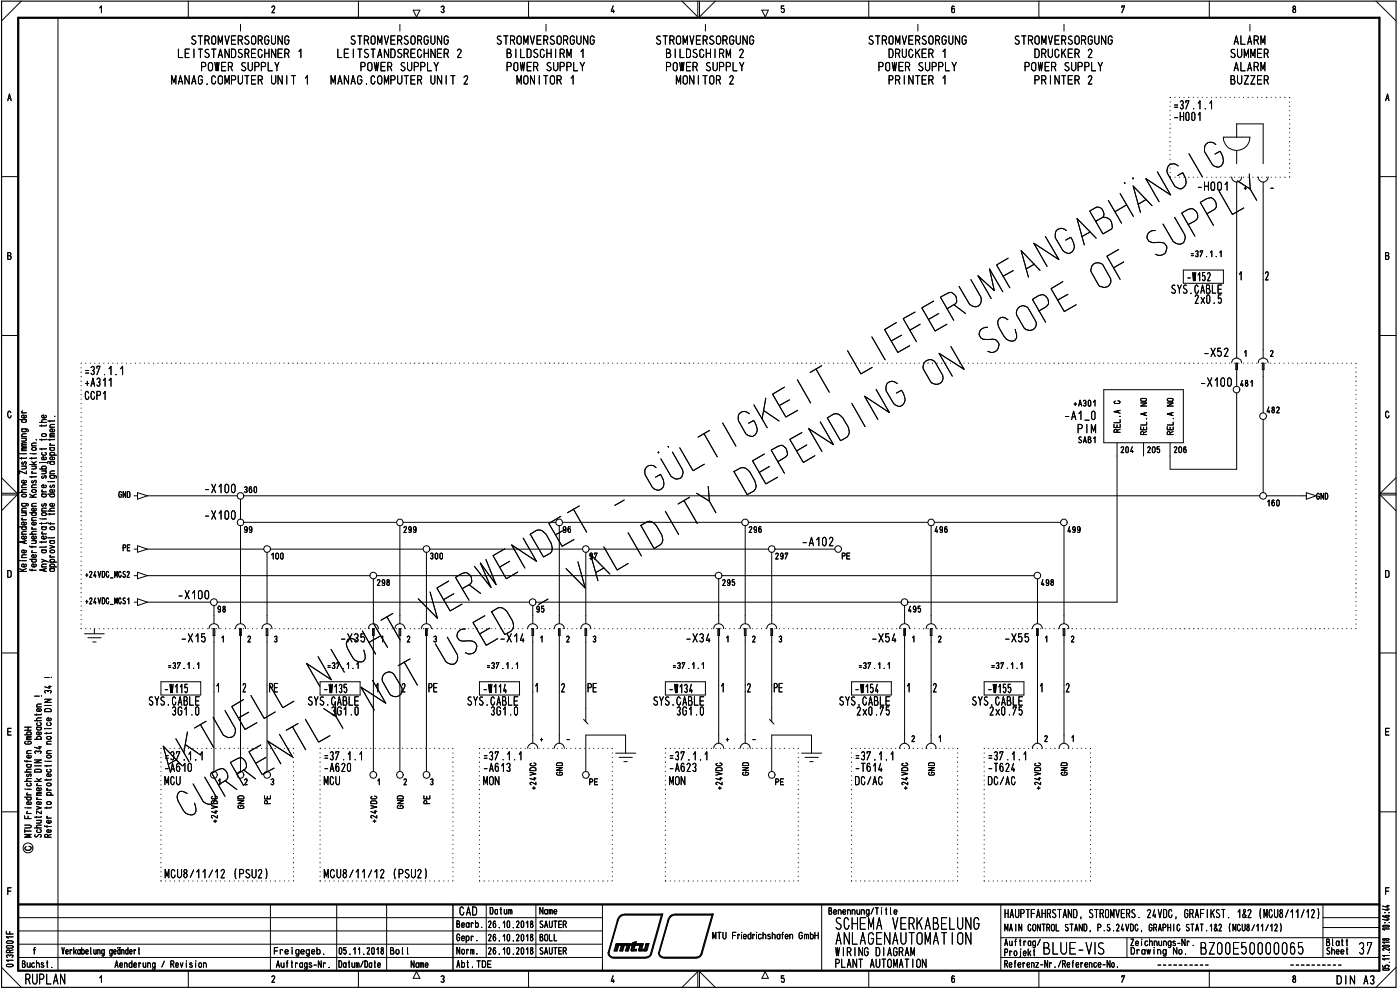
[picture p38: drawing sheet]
<svg xmlns="http://www.w3.org/2000/svg" width="420mm" height="297mm" viewBox="0 0 420 297" stroke-linecap="round" stroke-linejoin="round" font-family="sans-serif">
<defs><g id="words">
<text font-size="11.8" x="197.6" y="143.9">Q</text>
<text font-size="6.2" x="204.8" y="296.1">/\</text>
<text font-size="4.6" x="7.6" y="295.4">RUPLAN</text>
<g font-size="3.9">
<text x="71.9" y="9.5">1</text>
<text x="119.7" y="9.5">1</text>
<text x="163.5" y="9.5">1</text>
<text x="211.4" y="9.5">1</text>
<text x="275.1" y="9.5">1</text>
<text x="319" y="9.5">1</text>
<text x="374.8" y="9.5">1</text>
<text x="53.2" y="17.4">LEITSTANDSRECHNER 1</text>
<text x="57.1" y="13.5">STROMVERSORGUNG</text>
<text x="101.1" y="17.4">LEITSTANDSRECHNER 2</text>
<text x="105" y="13.5">STROMVERSORGUNG</text>
<text x="148.8" y="13.5">STROMVERSORGUNG</text>
<text x="151.9" y="17.4">BILDSCHIRM 1</text>
<text x="196.7" y="13.5">STROMVERSORGUNG</text>
<text x="199.7" y="17.4">BILDSCHIRM 2</text>
<text x="260.4" y="13.5">STROMVERSORGUNG</text>
<text x="266.5" y="17.4">DRUCKER 1</text>
<text x="304.3" y="13.5">STROMVERSORGUNG</text>
<text x="310.3" y="17.4">DRUCKER 2</text>
<text x="369.1" y="17.4">SUMMER</text>
<text x="370.2" y="13.5">ALARM</text>
<text x="60.1" y="21.4">POWER SUPPLY</text>
<text x="107.9" y="21.4">POWER SUPPLY</text>
<text x="151.8" y="21.4">POWER SUPPLY</text>
<text x="199.6" y="21.4">POWER SUPPLY</text>
<text x="263.4" y="21.4">POWER SUPPLY</text>
<text x="307.2" y="21.4">POWER SUPPLY</text>
<text x="370.2" y="21.4">ALARM</text>
<text x="51.4" y="25.4">MANAG.COMPUTER UNIT 1</text>
<text x="99.2" y="25.4">MANAG.COMPUTER UNIT 2</text>
<text x="155" y="25.4">MONITOR 1</text>
<text x="202.8" y="25.4">MONITOR 2</text>
<text x="266.4" y="25.4">PRINTER 1</text>
<text x="310.2" y="25.4">PRINTER 2</text>
<text x="369.2" y="25.4">BUZZER</text>
<text x="352.1" y="32.9">=37.1.1</text>
<text x="352.1" y="36.3">-H001</text>
<text x="356.2" y="53.3">\</text>
<text x="359.1" y="57.2">-HOS1</text>
<text x="377.1" y="54.8">v</text>
<text x="381" y="57.2">-</text>
<text x="351.3" y="88.1">SYS.CABLE</text>
<text x="356" y="84.4">1152</text>
<text x="358.3" y="91.2">2x0.5</text>
<text x="361.1" y="107.1">-X52</text>
<text x="373.2" y="107.1">1</text>
<text x="25.3" y="112.6">=37.1.1</text>
<text x="25.3" y="116.1">+A311</text>
<text x="360.1" y="116.1">-X100481</text>
<text x="25.4" y="120.1">CCP1</text>
<text x="319.3" y="126.1">-A1_0</text>
<text x="323.1" y="130">PIM</text>
<text x="377.9" y="126.1">•</text>
<text x="35.5" y="149.4">GND</text>
<text x="61.2" y="148">-X100 no</text>
<text x="396.3" y="149.9">ND</text>
<text x="61.2" y="156">-X100</text>
<text x="36.6" y="165.4">PE</text>
<text x="54.2" y="192.8">-X15</text>
<text x="205.6" y="192.8">-X34</text>
<text x="217.7" y="192.8">1</text>
<text x="225.5" y="192.8">2</text>
<text x="233.5" y="192.8">3</text>
<text x="261.4" y="192.8">-X54</text>
<text x="273.5" y="192.8">1</text>
<text x="281.3" y="192.8">2</text>
<text x="301.3" y="192.8">-X55</text>
<text x="49.1" y="208">1115</text>
<text x="128.4" y="208">PE</text>
<text x="144.8" y="208">1114</text>
<text x="160.4" y="207.8">1</text>
<text x="168.2" y="207.8">2</text>
<text x="176.1" y="208">PE</text>
<text x="200.6" y="208">1134</text>
<text x="216.2" y="207.8">1</text>
<text x="224" y="207.8">2</text>
<text x="232" y="208">PE</text>
<text x="256.4" y="208">1154</text>
<text x="272" y="207.8">1</text>
<text x="279.8" y="207.8">2</text>
<text x="296.3" y="208">1155</text>
<text x="44.5" y="211.8">SYS.CABLE</text>
<text x="51.4" y="214.7">301.0</text>
<text x="101.1" y="214.7">G1.0</text>
<text x="140.1" y="211.8">SYS.CABLE</text>
<text x="147.1" y="214.7">301.0</text>
<text x="195.9" y="211.8">SYS.CABLE</text>
<text x="202.9" y="214.7">301.0</text>
<text x="251.7" y="211.8">SYS.CABLE</text>
<text x="256.9" y="214.7">2x0.75</text>
<text x="291.5" y="211.8">SYS.CABLE</text>
<text x="296.8" y="214.7">2x0.75</text>
<text x="97.1" y="231.6">-A620</text>
<text x="97.1" y="228.2">=37.1.1</text>
<text x="144.9" y="231.6">-A613</text>
<text x="145" y="228.2">=37.1.1</text>
<text x="158.5" y="231.5">2</text>
<text x="158.6" y="232.7">&gt;</text>
<text x="166.5" y="231.3">2</text>
<text x="185.7" y="228.2">—</text>
<text x="200.7" y="231.6">-A623</text>
<text x="200.8" y="228.2">=37.1.1</text>
<text x="214.3" y="231.5">2</text>
<text x="214.5" y="232.7">&gt;.</text>
<text x="222.4" y="231.3">2</text>
<text x="256.5" y="231.6">-T614</text>
<text x="256.6" y="228.2">=37.1.1</text>
<text x="270.1" y="231.5">2</text>
<text x="270.2" y="232.7">&gt;</text>
<text x="278.1" y="231.3">2</text>
<text x="296.4" y="231.6">-T624</text>
<text x="296.4" y="228.2">=37.1.1</text>
<text x="310" y="231.5">2</text>
<text x="310" y="232.7">&gt;</text>
<text x="317.9" y="231.3">2</text>
<text x="49.3" y="235.6">MCU</text>
<text x="145" y="235.6">MON</text>
<text x="158.6" y="235.6">,'</text>
<text x="176.7" y="235.6">PE</text>
<text x="200.8" y="235.6">MON</text>
<text x="213.8" y="235.6">,-</text>
<text x="214.9" y="235.6">,</text>
<text x="232.5" y="235.6">PE</text>
<text x="256.5" y="235.6">DC/AC</text>
<text x="270.2" y="235.6">,'</text>
<text x="271" y="237">+</text>
<text x="296.4" y="235.6">DC/AC</text>
<text x="310.1" y="235.6">‹.</text>
<text x="310.9" y="237">+</text>
<text x="49.4" y="263.6">MCU8/11/12 (PSU2)</text>
<text x="97.2" y="263.6">MCU8/11/12 (PSU2)</text>
<text x="415.5" y="268.6">F</text>
<text x="137.8" y="274.7">CAD</text>
<text x="301.4" y="275.5">HAUPTFAHRSTAND, STROMVERS. 24VDC, GRAFIKST. 1&amp;2 (MCU8/11/12)</text>
<text x="250.7" y="286.4">WIRING DIAGRAM</text>
<text x="250.4" y="290.4">PLANT AUTOMATION</text>
<text x="401" y="295.4">DIN A3</text>
</g>
<g font-size="3.2">
<text x="357.2" y="77.2">=37.1.1</text>
<text x="381" y="107.1">2</text>
<text x="322" y="122">+A301</text>
<text x="379.9" y="124">482</text>
<text x="323.4" y="133">SAB1</text>
<text x="336.1" y="136">204</text>
<text x="344.1" y="136">205</text>
<text x="352.1" y="136">206</text>
<text x="380.1" y="152">160</text>
<text x="25.5" y="173.4">+24VDO_MOS2</text>
<text x="415.7" y="173.4">D</text>
<text x="25.5" y="181.4">+24VDO_MOS1</text>
<text x="122.4" y="188.8">.</text>
<text x="126.2" y="188.8">7.--\...... .</text>
<text x="165.9" y="188.8">r&gt;...r&gt;</text>
<text x="213.9" y="188.8">(---</text>
<text x="221.6" y="188.8">(----\ 7-</text>
<text x="231.8" y="188.8">1</text>
<text x="269.6" y="188.8">/'&quot;1..../.`l.</text>
<text x="129.8" y="192.8">3</text>
<text x="169.9" y="192.8">2</text>
<text x="177.8" y="192.8">3</text>
<text x="313.4" y="192.8">1</text>
<text x="50.3" y="200.7">=37.1.1</text>
<text x="145.9" y="200.7">=37.1.1</text>
<text x="201.7" y="200.7">=37.1.1</text>
<text x="257.5" y="200.7">=37.1.1</text>
<text x="297.3" y="200.7">=37.1.1</text>
<text x="415.5" y="220.7">E</text>
<text x="73.2" y="235.6">2</text>
<text x="81" y="235.6">3</text>
<text x="97.2" y="235.6">MCU</text>
<text x="113" y="235.6">1</text>
<text x="121" y="235.6">2</text>
<text x="128.8" y="235.6">3</text>
<text x="146.9" y="274.4">Datum</text>
<text x="161.9" y="274.4">Name</text>
<text x="248.5" y="274.5">Benennung/Title</text>
<text x="136.9" y="278.4">Bearb.</text>
<text x="146.3" y="278.5">26.10.2018</text>
<text x="161.8" y="278.5">SAUTER</text>
<text x="213.8" y="281.9">MTU Friedrichshafen GmbH</text>
<text x="250.5" y="279">SC--NA</text>
<text x="267.8" y="279">VRKA31LU\G</text>
<text x="301.4" y="279.5">MAIN CONTROL STAND, P.S.24VD0, GRAPHIC STATA2 (MCU8/11/12)</text>
<text x="9.7" y="286.4">f</text>
<text x="18.5" y="286.4">Verkabelung geändert</text>
<text x="82.1" y="286.4">FreIgegeb.</text>
<text x="101.4" y="286.4">05.11.2018</text>
<text x="117" y="286.4">Bol l</text>
<text x="136.9" y="282.4">Gepr.</text>
<text x="137" y="286.4">Norm.</text>
<text x="146.3" y="282.4">26.10.2018</text>
<text x="146.3" y="286.4">26.10.2018</text>
<text x="161.8" y="286.4">SAUTER</text>
<text x="161.9" y="282.4">BOLL</text>
<text x="250.7" y="283.5">A\LAG: \AUTOldT</text>
<text x="301.2" y="286.4">Projekt 3I_U.1— V S</text>
<text x="301.4" y="283.8">Auftrag/</text>
<text x="321.1" y="283.5">_</text>
<text x="339.1" y="283.9">Zeichnungs-Nr.</text>
<text x="339.2" y="286.4">DrcwingNo.</text>
<text x="397.9" y="283.9">Blatt</text>
<text x="397.9" y="286.4">Sheet</text>
<text x="6.5" y="290.4">Buchst.</text>
<text x="34.4" y="290.4">Aenderung / Revision</text>
<text x="82.8" y="290.4">Auftrags-Nr.</text>
<text x="101.5" y="290.4">Datum/Date</text>
<text x="123.2" y="290.4">Name</text>
<text x="137" y="290.4">Abt.TDE</text>
<text x="301.3" y="290.4">Referenz-Nr./Reference-No.</text>
<text x="81.2" y="294.9">2</text>
<text x="132" y="294.9">3</text>
<text x="183" y="294.9">4</text>
<text x="234.1" y="294.9">5</text>
<text x="285.2" y="294.9">6</text>
<text x="336.3" y="294.9">7</text>
<text x="387.5" y="294.9">8</text>
</g>
<g font-size="3.1">
<text x="8" y="171.6" transform="rotate(-90 8 171.6)">Keine Aenderung ohne Zustimmung der</text>
<text x="11" y="171.4" transform="rotate(-90 11 171.4)">federfuehrenden Konstruktion.</text>
<text x="14.1" y="171.6" transform="rotate(-90 14.1 171.6)">Any alterotions are subiect to the</text>
<text x="16.5" y="171.6" transform="rotate(-90 16.5 171.6)">approval of the design department.</text>
<text x="9.5" y="251.4" transform="rotate(-90 9.5 251.4)">MTU Friedrichshafen GmbH</text>
<text x="12.5" y="251.4" transform="rotate(-90 12.5 251.4)">Schutzvermerk DIN 34 beachten</text>
<text x="15.5" y="251.4" transform="rotate(-90 15.5 251.4)">Refer to protection notice DIN 34 I</text>
</g>
<g font-size="2.4">
<text x="25.2" y="190.3">___L_</text>
<text x="309" y="188.8">.r</text>
<text x="313" y="188.8">...7&gt;</text>
<text x="71.3" y="239.9">m</text>
<text x="79.3" y="239.9">w</text>
<text x="111.1" y="239.9">c.)</text>
<text x="119.1" y="239.9">m</text>
<text x="127.1" y="239.9">w</text>
<text x="63.2" y="245.6">c,1</text>
<text x="71.2" y="242.7">U</text>
<text x="79.1" y="241.3">d</text>
<text x="111.1" y="245.6">c›.1</text>
<text x="111.2" y="241.3">m</text>
<text x="119.1" y="242.7">U</text>
<text x="127" y="241.3">d</text>
<text x="63.8" y="247">+</text>
<text x="111.7" y="247">+</text>
</g>
</g></defs>
<g fill="none" stroke="#000" stroke-width=".3">
<path d="M6.4 .3l-5.9 6M17.4 5.3v286M29.9 2.4l.5-.6v2M56.5 .3v5M81.6 2.2l.1-.2a.45 .45 0 0 1 .6-.1 .45 .45 0 0 1 0 .7l-.7 1.2h.8M107.6 .3v5M124 3h2l-1 2.1zM132.4 2.1a.47 .47 0 0 1 .7-.2 .47 .47 0 0 1 0 .7l-.2 .2a.49 .49 0 0 1 .3 .8 .49 .49 0 0 1-.8-.1M158.6 .3v5M184 1.8l-.6 1.6h1M184.1 3v.8M204.7 .3l4.7 4.8v-4.8"/>
<path d="M209.9 .3v4.8l4.8-4.8M228.6 3h2l-.9 2.1zM235.2 1.8h-.7v.9a.56 .56 0 0 1 .9 .3 .56 .56 0 0 1-.7 .6l-.2-.1M260.7 .3v5M286.4 2l-.4-.2-.2 .1-.2 1.4a.47 .47 0 0 0 .6 .5 .47 .47 0 0 0 .3-.8l-.3-.5-.5 .1-.1 .4M311.8 .3v5M336.7 2.3v-.5h.8l-.8 2M362.9 .3v5M388.2 1.9a.72 .72 0 0 0 .6 1.1 .52 .52 0 0 1-.2 .7 .52 .52 0 0 1-.7-.4 .52 .52 0 0 1 .5-.6 .42 .42 0 0 0 .4-.5 .42 .42 0 0 0-.6-.3zM413 .3l6 6M2.3 30.2l.5-2 .5 2M2.5 29.5h.8"/>
<path d="M371.1 37.2h8v11.9M415.8 30.2l.6-2 .5 2M416 29.5h.8M.5 53h5M414 53h5M2.3 76.7l1 .2v.4l-.2 .5h-.8v-2l.9 .1v.6l-.3 .2M415.8 76.7l1 .2 .1 .4-.3 .5h-.8v-2l.9 .1v.6l-.3 .2M.5 100.7h5M379.1 112.9v11M414 100.7h5M3.3 123.8a.48 .48 0 0 0-.6-.4 .48 .48 0 0 0-.4 .6v.7l.4 .6h.4l.2-.6M416.8 123.8a.48 .48 0 0 0-.6-.4 .48 .48 0 0 0-.4 .6v.7l.4 .6h.4l.3-.6"/>
<path d="M.5 148.5h4.6l-4.6 4.7M.5 143.3l4.6 4.7h-4.6M72.2 157.7v27M120 157.7v27M167.9 157.7v27M223.6 157.7v27M279.4 157.7v27M319.3 157.7v27M419 148.5h-4.8l4.8 4.7M419 143.3l-4.8 4.7h4.8M2.3 171.2h.6l.4 .4v1.2l-.4 .4h-.6zM80.1 165.7v19"/>
<path d="M112.1 173.7v11M128 165.7v19M175.8 165.7v19M215.7 173.7v11M231.6 165.7v19M311.4 173.7v11M.5 195.9h5M64.2 181.7v3M159.9 181.7v3M271.5 181.7v3M414 195.9h5M2.3 219.5h1"/>
<path d="M3.3 218.5h-1v2.1h1M10.4 208.9h1.4M.5 243.6h5M414 243.6h5M1.9 279.4v.8h2M2.3 267.4h1M2.9 279.5v.7M3.3 266.4h-1v2M5.5 275.3h175.3M5.5 279.3h175.3M81.2 271.4v19.9M101 271.4v19.9"/>
<path d="M116 271.4v19.9M145.9 271.4v15.9M160.8 271.4v15.9M180.8 271.4v19.9M246.6 271.4v19.9M300.4 271.4v19.8M397 271.4v15.9M397 278.3h17M397 275.3h17M.5 290.2l5.9 6M1.9 282.6l.4-.3 1.3 .1a.34 .34 0 0 1 .3 .4 .34 .34 0 0 1-.4 .2h-1.3zM2 283.9l1.5-.2a.38 .38 0 0 1 .4 .4 .38 .38 0 0 1-.4 .4h-1.3l-.3-.4z"/>
<path d="M2.1 289.4l1.4-.1a.38 .38 0 0 1 .4 .4 .38 .38 0 0 1-.4 .4l-1.4-.1-.2-.3zM2.2 287.3l-.3-.4a.55 .55 0 0 1 .5-.4 .55 .55 0 0 1 .5 .4 .48 .48 0 0 1 .6-.4 .48 .48 0 0 1 .4 .5l-.3 .3M2.9 285.8v-.4a.52 .52 0 0 0-.5-.4 .52 .52 0 0 0-.5 .4v.4h2M3.9 288.1h-2l.6 .4M3.9 281.1h-2l.6 .4M3.9 285l-1 .3M5.5 287.3h175.3M5.5 283.3h175.3M29.9 293.4l.5-.6v1.9M56.5 291.3v4.9M107.6 291.3v4.9M125 291.5l1 2h-2z"/>
<path d="M158.6 291.3v4.9M209.9 291.5l4.8 4.7M229.7 291.5l.9 2h-2zM260.7 291.3v4.9M300.4 287.3h113.6M300.4 281.3h113.6M311.8 291.3v4.9M338.2 281.3v6M362.9 291.3v4.9M419 290.2l-6 6"/>
<circle cx="8.4" cy="254.4" r="1.49"/>
</g>
<path d="M.5 .3h418.5v295.9h-418.5z" fill="none" stroke="#000" stroke-width=".34"/>
<path d="M5.5 5.3h408.5v286h-408.5zM5.5 271.4h408.5" fill="none" stroke="#000" stroke-width=".68"/>
<path d="M135.9 271.4v19.9" fill="none" stroke="#000" stroke-width=".42"/>
<path d="M10.4 208.9h1.4M12.5 208.9h.1" fill="none" stroke="#000" stroke-width=".3"/>
<g fill="none" stroke="#000" stroke-width=".3">
<path d="M351.2 38.4v.2M351.2 39.8v.1M366.3 29.2h.1M367.7 29.2h.1M369.1 29.2h.1M370.5 29.2h.1M371.1 37.2v3.9M371.8 29.2h.1M373.2 29.2h.1M374.5 29.2h.2M376 29.2h.1M377.3 29.2h.1"/>
<path d="M378.7 29.2h.1M380 29.2h.2M381.5 29.2h.1M382.8 29.2h.1M384.2 29.2h.1M385.5 29.2h.2M387 29.2l.1 .1M387.1 30.6h.1M387.1 31.8v.1M387.1 33.2v.1M387.1 34.5v.1M387.1 35.8v.1"/>
<path d="M387.1 37.2v.1M387.1 38.4v.2M387.1 39.8v.1M351.2 41.1v.1M351.2 42.4v.2M351.2 43.8v.1M351.2 45.1v.1M351.2 46.4v.1M351.2 47.8h.1M351.2 49v.2M351.2 50.4v.1M351.2 51.7v.1"/>
<path d="M351.2 53l.1 .2M352.6 53.2h.1M353.9 53.2h.1M360.8 53.2h.1M362.2 53.2h.1M363.6 53.2h.1M365 53.2h.1M366.3 53.2h.1M367.2 41.1h7.9a4 4 0 0 1-4 4 4 4 0 0 1-3.9-4zM367.7 53.2h.1M369.1 53.2h.1M369.6 53.1a1.48 1.48 0 0 0 1.5 1.5 1.48 1.48 0 0 0 1.5-1.5"/>
<path d="M370.5 53.2h.1M371.1 45.1v4M371.1 54.6v2.5M371.8 53.2h.1M373.2 53.2h.1M374.5 53.2h.2M379.1 54.6v2.5M381.5 53.2h.1M382.8 53.2h.1M384.2 53.2h.1M385.5 53.2h.2M387.1 53l-.1 .2"/>
<path d="M387.1 41.1v.1M387.1 42.4v.2M387.1 43.8v.1M387.1 45.1v.1M387.1 46.4v.1M387.1 47.8h.1M387.1 49v.2M387.1 50.4v.1M387.1 51.7v.1M355.1 81h12.1v4h-12.1M371.1 82v2M379.1 82v2"/>
<path d="M39.2 109h.1M40.6 109h.1M42 109h.1M43.3 109h.1M44.7 109h.1M46 109h.1M47.4 109h.1M48.6 109h.2M50 109h.2M51.3 109h.2M52.7 109h.2M54.1 109h.1"/>
<path d="M55.4 109h.1M56.8 109h.1M58.1 109h.1M59.5 109h.1M60.8 109h.1M62.2 109h.1M63.5 109h.1M64.9 109h.1M66.3 109h.1M67.6 109h.1M69 109h.1M70.3 109h.1"/>
<path d="M71.7 109h.1M73 109h.1M74.4 109h.1M75.7 109h.1M77.1 109h.1M78.4 109h.1M79.8 109h.1M81.2 109h.1M82.5 109h.1M83.9 109h.1M85.2 109h.1M86.5 109h.2"/>
<path d="M87.8 109h.2M89.2 109h.2M90.6 109h.1M91.9 109h.2M93.3 109h.1M94.6 109h.1M96 109h.1M97.3 109h.1M98.7 109h.1M100 109h.1M101.4 109h.1M102.7 109h.1"/>
<path d="M104.1 109h.1M105.5 109h.1M106.8 109h.1M108.2 109h.1M109.5 109h.1M110.9 109h.1M112.2 109h.1M113.6 109h.1M114.9 109h.1M116.3 109h.1M117.6 109h.1M119 109h.1"/>
<path d="M120.4 109h.1M121.7 109h.1M123.1 109h.1M124.3 109h.2M125.7 109h.2M127 109h.2M128.4 109h.2M129.8 109h.1M131.1 109h.2M132.5 109h.1M133.8 109h.1M135.2 109h.1"/>
<path d="M136.5 109h.1M137.9 109h.1M139.2 109h.1M140.6 109h.1M141.9 109h.1M143.3 109h.1M144.7 109h.1M146 109h.1M147.4 109h.1M148.7 109h.1M150.1 109h.1M151.4 109h.1"/>
<path d="M152.8 109h.1M154.1 109h.1M155.5 109h.1M156.8 109h.1M158.2 109h.1M159.6 109h.1M160.9 109h.1M162.3 109h.1M163.5 109h.2M164.9 109h.2M166.2 109h.2M167.6 109h.2"/>
<path d="M169 109h.1M170.3 109h.1M171.7 109h.1M173 109h.1M174.4 109h.1M175.7 109h.1M177.1 109h.1M178.4 109h.1M179.8 109h.1M181.1 109h.1M182.5 109h.1M183.9 109h.1"/>
<path d="M185.2 109h.1M186.6 109h.1M187.9 109h.1M189.3 109h.1M190.6 109h.1M192 109h.1M193.3 109h.1M194.7 109h.1M196 109h.1M197.4 109h.1M198.8 109h.1M200.1 109h.1"/>
<path d="M201.4 109h.1M202.7 109h.2M204.1 109h.2M205.4 109h.2M206.8 109h.2M208.2 109h.1M209.5 109h.1M210.9 109h.1M212.2 109h.1M213.6 109h.1M214.9 109h.1M216.3 109h.1"/>
<path d="M217.6 109h.1M219 109h.1M220.3 109h.1M221.7 109h.1M223.1 109h.1M224.4 109h.1M225.8 109h.1M227.1 109h.1M228.5 109h.1M229.8 109h.1M231.2 109h.1M232.5 109h.1"/>
<path d="M233.9 109h.1M235.2 109h.1M236.6 109h.1M238 109h.1M239.2 109h.2M240.6 109h.1M241.9 109h.2M243.3 109h.2M244.6 109h.2M246 109h.1M247.4 109h.1M248.7 109h.1"/>
<path d="M250.1 109h.1M251.4 109h.1M252.8 109h.1M254.1 109h.1M255.5 109h.1M256.8 109h.1M258.2 109h.1M259.5 109h.1M260.9 109h.1M262.3 109h.1M263.6 109h.1M265 109h.1"/>
<path d="M266.3 109h.1M267.7 109h.1M269 109h.1M270.4 109h.1M271.7 109h.1M273.1 109h.1M274.4 109h.1M275.8 109h.1M277.1 109h.1M278.4 109h.2M279.8 109h.2M281.1 109h.2"/>
<path d="M282.5 109h.2M283.8 109h.1M285.2 109h.1M286.6 109h.1M287.9 109h.1M289.3 109h.1M290.6 109h.1M292 109h.1M293.3 109h.1M294.7 109h.1M296 109h.1M297.4 109h.1"/>
<path d="M298.7 109h.1M300.1 109h.1M301.5 109h.1M302.8 109h.1M304.2 109h.1M305.5 109h.1M306.9 109h.1M308.2 109h.1M309.6 109h.1M310.9 109h.1M312.3 109h.1M313.6 109h.1"/>
<path d="M315 109h.1M316.3 109h.1M317.6 109h.2M319 109h.2M320.3 109h.2M321.7 109h.2M323 109h.1M324.4 109h.1M325.8 109h.1M327.1 109h.1M328.5 109h.1M329.8 109h.1"/>
<path d="M331.2 109h.1M331.3 116.9h23.8v15.9h-23.8zM332.5 109h.1M333.9 109h.1M335.2 109h.1M336.6 109h.1M337.9 109h.1M339.3 109h.1M340.7 109h.1M342 109h.1M343.4 109h.1M344.7 109h.1"/>
<path d="M346.1 109h.1M347.4 109h.1M348.8 109h.1M350.1 109h.1M351.5 109h.1M352.8 109h.1M354.1 109h.2M355.5 109h.1M356.8 109h.2M358.2 109h.2M359.5 109h.2M360.9 109h.1"/>
<path d="M362.2 109h.1M363.6 109h.1M365 109h.1M366.3 109h.1M367.7 109h.1M369 109h.1M369.6 108.9a1.48 1.48 0 0 1 1.5-1.5 1.48 1.48 0 0 1 1.5 1.5M370.4 109h.1M370.9 109h.5v1.9h-.5zM371.1 104.9v2.5M371.1 109v3.9M371.7 109h.1"/>
<path d="M373.1 109h.1M374.4 109h.1M375.8 109h.1M377.1 109h.1M377.6 108.9a1.53 1.53 0 0 1 1.5-1.5 1.53 1.53 0 0 1 1.5 1.5M378.5 109h.1M378.8 109h.5v1.9h-.5zM379.1 104.9v2.5M379.1 109v3.9M379.9 109h.1M381.2 109h.1M382.6 109h.1"/>
<path d="M383.9 109h.1M385.3 109h.1M386.6 109h.1M388 109h.1M389.3 109h.1M390.7 109h.1M392 109h.1M393.3 109h.2M394.7 109h.1M396 109h.2M397.4 109h.2M398.7 109h.1"/>
<path d="M400.1 109h.1M401.4 109h.1M402.8 109h.1M404.2 109h.1M405.5 109h.1M406.9 109l.1 .1M407 110.3v.1M407 111.6v.2M407 112.9v.2M407 114.3v.2M407 115.7h.1M407 117v.1"/>
<path d="M407 118.4h.1M407 119.7v.1M24.3 122.4v.1M24.3 123.8v.1M24.3 125.1v.1M24.3 126.5v.1M24.3 127.8v.1M24.3 129.2v.1M24.3 130.6h.1M24.3 131.9v.1M24.3 133.2v.1M24.3 134.5v.2"/>
<path d="M24.3 135.9v.1M24.3 137.2v.1M24.3 138.6v.1M24.3 140h.1M335.2 132.8v4M343.2 132.8v4M351.2 132.8v4M407 121.1v.1M407 122.4v.1M407 123.8v.1M407 125.1v.1M407 126.5v.1"/>
<path d="M407 127.8v.1M407 129.2v.1M407 130.6h.1M407 131.9v.1M407 133.2v.1M407 134.5v.2M407 135.9v.1M407 137.2v.1M407 138.6v.1M407 140h.1M24.3 141.3v.1M24.3 142.7h.1"/>
<path d="M24.3 144v.1M24.3 145.4v.1M24.3 146.7v.1M24.3 148.1v.1M24.3 149.4v.1M24.3 150.8v.1M24.3 152.1v.1M24.3 153.4v.2M24.3 154.8v.1M24.3 156.1v.2M24.3 157.5v.1M24.3 158.8v.1"/>
<path d="M40.3 148.8h1M41.3 147.8l2.9 1-2.9 1zM391 148.8h1M392 147.8l3 1-3 1zM407 141.3v.1M407 142.7h.1M407 144v.1M407 145.4v.1M407 146.7v.1M407 148.1v.1M407 149.4v.1M407 150.8v.1"/>
<path d="M407 152.1v.1M407 153.4v.2M407 154.8v.1M407 156.1v.2M407 157.5v.1M407 158.8v.1M24.3 160.2v.1M24.3 161.5v.1M24.3 162.9v.1M24.3 164.3h.1M24.3 165.6v.1M24.3 167h.1"/>
<path d="M24.3 168.3v.1M24.3 169.7v.1M24.3 171v.1M24.3 172.4v.1M24.3 173.7v.1M24.3 175v.2M24.3 176.4v.1M24.3 177.7v.2M24.3 179.1v.1M40.3 172.7h1M40.3 164.8h1M41.3 171.7l2.9 1-2.9 1z"/>
<path d="M41.3 163.7l2.9 1.1-2.9 .9zM41.3 179.7l2.9 1-2.9 1zM407 160.2v.1M407 161.5v.1M407 162.9v.1M407 164.3h.1M407 165.6v.1M407 167h.1M407 168.3v.1M407 169.7v.1M407 171v.1M407 172.4v.1"/>
<path d="M407 173.7v.1M407 175v.2M407 176.4v.1M407 177.7v.2M407 179.1v.1M24.3 188.6h.1M24.3 180.4v.1M24.3 181.8v.1M24.3 183.1v.1M24.3 184.5v.1M24.3 185.8v.1M24.3 187.2v.1"/>
<path d="M25.4 190.2h5.9M26.4 191.3h4M27.8 192.6h1M32.5 188.6h.1M33.8 188.6h.1M35.2 188.6h.1M36.5 188.6h.1M37.9 188.6h.1M39.2 188.6h.1M40.3 180.7h1M40.6 188.6h.1M42 188.6h.1"/>
<path d="M43.3 188.6h.1M44.7 188.6h.1M46 188.6h.1M47.4 188.6h.1M48.6 188.6h.2M50 188.6h.2M51.3 188.6h.2M52.7 188.6h.2M54.1 188.6h.1M55.4 188.6h.1M56.8 188.6h.1M58.1 188.6h.1"/>
<path d="M59.5 188.6h.1M60.8 188.6h.1M62.2 188.6h.1M62.7 188.6a1.52 1.52 0 0 1 1.5-1.5 1.52 1.52 0 0 1 1.5 1.5M63.5 188.6h.1M64 188.6h.5v2.1h-.5zM64.2 184.7v2.4M64.2 188.6v4M64.9 188.6h.1M66.3 188.6h.1M67.6 188.6h.1M69 188.6h.1"/>
<path d="M70.3 188.6h.1M70.7 188.6a1.52 1.52 0 0 1 1.5-1.5 1.52 1.52 0 0 1 1.5 1.5M71.7 188.6h.1M71.9 188.6h.5v2.1h-.5zM72.2 184.7v2.4M72.2 188.6v4M73 188.6h.1M74.4 188.6h.1M75.7 188.6h.1M77.1 188.6h.1M78.4 188.6h.1M78.7 188.6a1.48 1.48 0 0 1 1.5-1.5 1.48 1.48 0 0 1 1.5 1.5"/>
<path d="M79.8 188.6h.6v2.1h-.5v-2.1M80.1 184.7v2.4M80.1 188.6v4M81.2 188.6h.1M82.5 188.6h.1M83.9 188.6h.1M85.2 188.6h.1M86.5 188.6h.2M87.8 188.6h.2M89.2 188.6h.2M90.6 188.6h.1M91.9 188.6h.2"/>
<path d="M93.3 188.6h.1M94.6 188.6h.1M96 188.6h.1M97.3 188.6h.1M98.7 188.6h.1M100 188.6h.1M101.4 188.6h.1M102.7 188.6h.1M104.1 188.6h.1M105.5 188.6h.1M106.8 188.6h.1M108.2 188.6h.1"/>
<path d="M109.5 188.6h.1M110.5 188.6a1.48 1.48 0 0 1 1.5-1.5 1.48 1.48 0 0 1 1.5 1.5M110.9 188.6h.1M111.8 188.6h.5v2.1h-.5zM112.1 184.7v2.4M112.1 188.6v4M113.6 188.6h.1M114.9 188.6h.1M116.3 188.6h.1M117.6 188.6h.1M118.5 188.6a1.52 1.52 0 0 1 1.5-1.5 1.52 1.52 0 0 1 1.5 1.5M119 188.6h.1"/>
<path d="M119.8 188.6h.5v2.1h-.5zM120 184.7v2.4M120 188.6v4M120.4 188.6h.1M121.7 188.6h.1M124.3 188.6h.2M127.7 188.6v2.1h.5v-2.1M128 184.7v2.4M128 188.6v4M141.9 188.6h.1M143.3 188.6h.1M144.7 188.6h.1"/>
<path d="M146 188.6h.1M147.4 188.6h.1M148.7 188.6h.1M150.1 188.6h.1M151.4 188.6h.1M152.8 188.6h.1M154.1 188.6h.1M155.5 188.6h.1M156.8 188.6h.1M158.2 188.6h.1M158.4 188.6a1.48 1.48 0 0 1 1.5-1.5 1.48 1.48 0 0 1 1.4 1.5M159.6 188.6h.5v2.1h-.5v-2.1"/>
<path d="M159.9 184.7v2.4M159.9 188.6v4M160.9 188.6h.1M162.3 188.6h.1M163.5 188.6h.2M164.9 188.6h.2M167.6 188.6v2.1h.5v-2.1M167.9 184.7v2.4M167.9 188.6v4M175.6 188.6v2.1h.5v-2.1M175.8 184.7v2.4M175.8 188.6v4"/>
<path d="M178.4 188.6h.1M179.8 188.6h.1M181.1 188.6h.1M182.5 188.6h.1M183.9 188.6h.1M185.2 188.6h.1M186.6 188.6h.1M187.9 188.6h.1M189.3 188.6h.1M190.6 188.6h.1M192 188.6h.1M193.3 188.6h.1"/>
<path d="M194.7 188.6h.1M196 188.6h.1M197.4 188.6h.1M198.8 188.6h.1M200.1 188.6h.1M201.4 188.6h.1M202.7 188.6h.2M204.1 188.6h.2M205.4 188.6h.2M206.8 188.6h.2M208.2 188.6h.1M209.5 188.6h.1"/>
<path d="M210.9 188.6h.1M212.2 188.6h.1M215.4 188.6v2.1h.5v-2.1M215.7 184.7v2.4M215.7 188.6v4M217.6 188.6h.1M219 188.6h.1M220.3 188.6h.1M223.4 188.6v2.1h.5v-2.1M223.6 184.7v2.4M223.6 188.6v4M231.4 188.6v2.1h.5v-2.1"/>
<path d="M231.6 184.7v2.4M231.6 188.6v4M235.2 188.6h.1M236.6 188.6h.1M238 188.6h.1M239.2 188.6h.2M240.6 188.6h.1M241.9 188.6h.2M243.3 188.6h.2M244.6 188.6h.2M246 188.6h.1M247.4 188.6h.1"/>
<path d="M248.7 188.6h.1M250.1 188.6h.1M251.4 188.6h.1M252.8 188.6h.1M254.1 188.6h.1M255.5 188.6h.1M256.8 188.6h.1M258.2 188.6h.1M259.5 188.6h.1M260.9 188.6h.1M262.3 188.6h.1M263.6 188.6h.1"/>
<path d="M265 188.6h.1M266.3 188.6h.1M267.7 188.6h.1M271.2 188.6v2.1h.5v-2.1M271.5 184.7v2.4M271.5 188.6v4M279.2 188.6v2.1h.5v-2.1M279.4 184.7v2.4M279.4 188.6v4M283.8 188.6h.1M285.2 188.6h.1M286.6 188.6h.1"/>
<path d="M287.9 188.6h.1M289.3 188.6h.1M290.6 188.6h.1M292 188.6h.1M293.3 188.6h.1M294.7 188.6h.1M296 188.6h.1M297.4 188.6h.1M298.7 188.6h.1M300.1 188.6h.1M301.5 188.6h.1M302.8 188.6h.1"/>
<path d="M304.2 188.6h.1M305.5 188.6h.1M306.9 188.6h.1M308.2 188.6h.1M309.8 188.6a1.48 1.48 0 0 1 1.5-1.5 1.48 1.48 0 0 1 1.5 1.5M311.1 188.6v2.1h.5v-2.1M311.4 184.7v2.4M311.4 188.6v4M312.3 188.6h.1M319.1 188.6v2.1h.5v-2.1M319.3 184.7v2.4M319.3 188.6v4"/>
<path d="M321.7 188.6h.2M323 188.6h.1M324.4 188.6h.1M325.8 188.6h.1M327.1 188.6h.1M328.5 188.6h.1M329.8 188.6h.1M331.2 188.6h.1M332.5 188.6h.1M333.9 188.6h.1M335.2 188.6h.1M336.6 188.6h.1"/>
<path d="M337.9 188.6h.1M339.3 188.6h.1M340.7 188.6h.1M342 188.6h.1M343.4 188.6h.1M344.7 188.6h.1M346.1 188.6h.1M347.4 188.6h.1M348.8 188.6h.1M350.1 188.6h.1M351.5 188.6h.1M352.8 188.6h.1"/>
<path d="M354.1 188.6h.2M355.5 188.6h.1M356.8 188.6h.2M358.2 188.6h.2M359.5 188.6h.2M360.9 188.6h.1M362.2 188.6h.1M363.6 188.6h.1M365 188.6h.1M366.3 188.6h.1M367.7 188.6h.1M369 188.6h.1"/>
<path d="M370.4 188.6h.1M371.7 188.6h.1M373.1 188.6h.1M374.4 188.6h.1M375.8 188.6h.1M377.1 188.6h.1M378.5 188.6h.1M379.9 188.6h.1M381.2 188.6h.1M382.6 188.6h.1M383.9 188.6h.1M385.3 188.6h.1"/>
<path d="M386.6 188.6h.1M388 188.6h.1M389.3 188.6h.1M390.7 188.6h.1M392 188.6h.1M393.3 188.6h.2M394.7 188.6h.1M396 188.6h.2M397.4 188.6h.2M398.7 188.6h.1M400.1 188.6h.1M401.4 188.6h.1"/>
<path d="M402.8 188.6h.1M404.2 188.6h.1M405.5 188.6h.1M407 188.6h-.1M407 180.4v.1M407 181.8v.1M407 183.1v.1M407 184.5v.1M407 185.8v.1M407 187.2v.1M12.5 208.9h.1M48.3 204.6h11.9v3.9h-11.9"/>
<path d="M64.2 205.6v2M72.2 205.6v2M80.1 205.6v2M96.1 204.6h12v3.9h-12zM112.1 205.6v2M120 205.6v2M143.9 204.6h12v3.9h-12M175.1 215.8l1.4 1.5M175.8 212.6v4M199.7 204.6h12v3.9h-12M230.9 215.8l1.4 1.5M231.6 212.6v4"/>
<path d="M255.6 204.6h11.9v3.9h-11.9M295.4 204.6h11.9v3.9h-11.9M311.4 205.6v2M319.3 205.6v2M48.3 225.9v.1M48.3 227.2v.1M48.3 228.6v.2M48.3 230v.1M48.3 231.4v.1M48.3 238.3h.1M48.3 239.6v.1M48.4 224.5l-.1 .1"/>
<path d="M49.7 224.5h.1M51 224.5h.1M52.4 224.5h.1M53.7 224.5h.2M55.2 224.5h.1M56.5 224.5h.1M57.9 224.5h.1M59.2 224.5h.1M60.6 224.5h.1M61.9 224.5h.2M63.4 224.5h.1M64.7 224.5h.1"/>
<path d="M66.1 224.5h.1M67.4 224.5h.1M68.8 224.5h.2M70.2 224.5h.1M71.6 224.5h.1M72.9 224.5h.1M74.3 224.5h.1M75.6 224.5h.2M77.1 224.5h.1M78.4 224.5h.1M79.8 224.5h.1M81.2 224.5h.1"/>
<path d="M82.5 224.5h.2M83.9 224.5h.1M85.3 224.5h.1M86.7 224.5h.1M88 224.5l.1 .1M88.1 225.9v.1M88.1 227.2v.1M88.1 228.6v.2M88.1 230v.1M88.1 231.4v.1M88.1 232.7v.1M88.1 234.1v.1"/>
<path d="M88.1 235.5h.1M88.1 236.8v.2M88.1 238.3h.1M88.1 239.6v.1M96.1 234.1v.1M96.1 235.5h.1M96.1 236.8v.2M96.1 238.3h.1M96.1 239.6v.1M111.2 224.5h.1M112.6 224.5h.1M113.9 224.5h.1"/>
<path d="M115.3 224.5h.1M116.6 224.5h.2M118.1 224.5h.1M119.4 224.5h.1M120.8 224.5h.1M122.1 224.5h.1M123.5 224.5h.2M124.9 224.5h.1M126.3 224.5h.1M127.6 224.5h.1M129 224.5h.1M130.3 224.5h.1"/>
<path d="M131.7 224.5h.2M133.1 224.5h.1M134.5 224.5h.1M135.8 224.5l.1 .1M135.9 225.9v.1M135.9 227.2v.1M135.9 228.6v.2M135.9 230v.1M135.9 231.4v.1M135.9 232.7v.1M135.9 234.1v.1M135.9 235.5h.1"/>
<path d="M135.9 236.8v.2M135.9 238.3h.1M135.9 239.6v.1M143.9 238.3h.1M143.9 239.6v.1M158.4 224.5a1.48 1.48 0 0 1 1.5-1.5 1.48 1.48 0 0 1 1.4 1.5M159 224.5h.1M159.9 220.6v2.4M160.4 224.5h.1M161.8 224.5h.1M163.1 224.5h.1M164.5 224.5h.1"/>
<path d="M165.8 224.5h.2M166.3 224.5a1.52 1.52 0 0 1 1.6-1.5 1.52 1.52 0 0 1 1.5 1.5M167.3 224.5h.1M167.9 220.6v2.4M168.6 224.5h.1M170 224.5h.1M171.3 224.5h.1M172.7 224.5h.1M174 224.5h.2M175.5 224.5h.1M176.8 224.5h.1M178.2 224.5h.1"/>
<path d="M179.5 224.5h.1M180.9 224.5h.2M182.3 224.5h.1M183.7 224.5l.1 .1M183.8 225.9v.1M183.8 227.2v.1M183.8 228.6v.2M183.8 230v.1M183.8 231.4v.1M183.8 232.7v.1M183.8 234.1v.1M183.8 235.5h.1"/>
<path d="M183.8 236.8v.2M183.8 238.3h.1M183.8 239.6v.1M184.8 226h6M185.8 227.2h4M187.7 224.5v1.5M199.7 238.3h.1M199.7 239.6v.1M214.2 224.5a1.48 1.48 0 0 1 1.4-1.5 1.48 1.48 0 0 1 1.5 1.5M214.8 224.5h.1M215.7 220.6v2.4M216.2 224.5h.1"/>
<path d="M217.6 224.5h.1M218.9 224.5h.1M220.3 224.5h.1M221.7 224.5h.1M222.1 224.5a1.52 1.52 0 0 1 1.5-1.5 1.52 1.52 0 0 1 1.6 1.5M223.1 224.5h.1M223.6 220.6v2.4M224.4 224.5h.1M225.8 224.5h.1M227.1 224.5h.1M228.5 224.5h.1M229.9 224.5h.1"/>
<path d="M231.3 224.5h.1M232.6 224.5h.1M234 224.5h.1M235.3 224.5h.2M236.8 224.5h.1M238.1 224.5h.1M239.5 224.5l.1 .1M239.6 225.9v.1M239.6 227.2v.1M239.6 228.6v.2M239.6 230v.1M239.6 231.4v.1"/>
<path d="M239.6 232.7v.1M239.6 234.1v.1M239.6 235.5h.1M239.6 236.8v.2M239.6 238.3h.1M239.6 239.6v.1M240.6 226h6M241.6 227.2h4M243 228.5h1.1M243.5 224.5v1.5M255.6 238.3h.1M255.6 239.6v.1"/>
<path d="M270 224.5a1.48 1.48 0 0 1 1.4-1.5 1.48 1.48 0 0 1 1.5 1.5M270.1 224.5h.1M271.4 224.5h.1M271.5 220.6v2.4M272.8 224.5h.1M274 224.5h.2M275.4 224.5h.1M276.7 224.5h.1M277.9 224.5a1.52 1.52 0 0 1 1.5-1.5 1.52 1.52 0 0 1 1.6 1.5M278 224.5h.2M279.4 224.5h.1M279.4 220.6v2.4"/>
<path d="M280.7 224.5h.1M282 224.5h.1M283.3 224.5h.1M284.7 224.5h.1M286 224.5h.1M287.3 224.5l.1 .1M287.4 225.9v.1M287.4 227.2v.1M287.4 228.6v.2M287.4 230v.1M287.4 231.4v.1M287.4 232.7v.1"/>
<path d="M287.4 234.1v.1M287.4 235.5h.1M287.4 236.8v.2M287.4 238.3h.1M287.4 239.6v.1M295.4 238.3h.1M295.4 239.6v.1M309.8 224.5a1.48 1.48 0 0 1 1.5-1.5 1.48 1.48 0 0 1 1.5 1.5M309.9 224.5h.1M311.3 224.5h.1M311.4 220.6v2.4M312.6 224.5h.1"/>
<path d="M313.9 224.5h.1M315.3 224.5h.1M316.5 224.5h.2M317.8 224.5a1.48 1.48 0 0 1 1.5-1.5 1.48 1.48 0 0 1 1.5 1.5M317.9 224.5h.1M319.2 224.5h.1M319.3 220.6v2.4M320.5 224.5h.2M321.9 224.5h.1M323.2 224.5h.1M324.5 224.5h.1M325.8 224.5h.1"/>
<path d="M327.2 224.5l.1 .1M327.3 225.9v.1M327.3 227.2v.1M327.3 228.6v.2M327.3 230v.1M327.3 231.4v.1M327.3 232.7v.1M327.3 234.1v.1M327.3 235.5h.1M327.3 236.8v.2M327.3 238.3h.1M327.3 239.6v.1"/>
<path d="M8.7 253.9a.6 .6 0 0 1 .7 .6 .6 .6 0 0 1-.6 .6h-.8l-.4-.3-.1-.5 .3-.3M48.3 241h.1M48.3 242.3v.1M48.3 243.7v.1M48.3 245.1v.1M48.3 246.5h.1M48.3 247.8v.1M48.3 249.2v.1M48.3 250.5v.2M48.3 252v.1M48.3 253.3v.1M48.3 254.7v.1"/>
<path d="M48.3 256v.1M48.3 257.4v.1M48.3 258.7v.2M88.1 241h.1M88.1 242.3v.1M88.1 243.7v.1M88.1 245.1v.1M88.1 246.5h.1M88.1 247.8v.1M88.1 249.2v.1M88.1 250.5v.2M88.1 252v.1"/>
<path d="M88.1 253.3v.1M88.1 254.7v.1M88.1 256v.1M88.1 257.4v.1M88.1 258.7v.2M96.1 241h.1M96.1 242.3v.1M96.1 243.7v.1M96.1 245.1v.1M96.1 246.5h.1M96.1 247.8v.1M96.1 249.2v.1"/>
<path d="M96.1 250.5v.2M96.1 252v.1M96.1 253.3v.1M96.1 254.7v.1M96.1 256v.1M96.1 257.4v.1M96.1 258.7v.2M135.9 241h.1M135.9 242.3v.1M135.9 243.7v.1M135.9 245.1v.1M135.9 246.5h.1"/>
<path d="M135.9 247.8v.1M135.9 249.2v.1M135.9 250.5v.2M135.9 252v.1M135.9 253.3v.1M135.9 254.7v.1M135.9 256v.1M135.9 257.4v.1M135.9 258.7v.2M143.9 241h.1M143.9 242.3v.1M143.9 243.7v.1"/>
<path d="M143.9 245.1v.1M143.9 246.5h.1M143.9 247.8v.1M143.9 249.2v.1M143.9 250.5v.2M143.9 252v.1M143.9 253.3v.1M143.9 254.7v.1M143.9 256v.1M143.9 257.4v.1M143.9 258.7v.2M183.8 241h.1"/>
<path d="M183.8 242.3v.1M183.8 243.7v.1M183.8 245.1v.1M183.8 246.5h.1M183.8 247.8v.1M183.8 249.2v.1M183.8 250.5v.2M183.8 252v.1M183.8 253.3v.1M183.8 254.7v.1M183.8 256v.1M183.8 257.4v.1"/>
<path d="M183.8 258.7v.2M199.7 241h.1M199.7 242.3v.1M199.7 243.7v.1M199.7 245.1v.1M199.7 246.5h.1M199.7 247.8v.1M199.7 249.2v.1M199.7 250.5v.2M199.7 252v.1M199.7 253.3v.1M199.7 254.7v.1"/>
<path d="M199.7 256v.1M199.7 257.4v.1M199.7 258.7v.2M239.6 241h.1M239.6 242.3v.1M239.6 243.7v.1M239.6 245.1v.1M239.6 246.5h.1M239.6 247.8v.1M239.6 249.2v.1M239.6 250.5v.2M239.6 252v.1"/>
<path d="M239.6 253.3v.1M239.6 254.7v.1M239.6 256v.1M239.6 257.4v.1M239.6 258.7v.2M255.6 241h.1M255.6 242.3v.1M255.6 243.7v.1M255.6 245.1v.1M255.6 246.5h.1M255.6 247.8v.1M255.6 249.2v.1"/>
<path d="M255.6 250.5v.2M255.6 252v.1M255.6 253.3v.1M255.6 254.7v.1M255.6 256v.1M255.6 257.4v.1M255.6 258.7v.2M287.4 241h.1M287.4 242.3v.1M287.4 243.7v.1M287.4 245.1v.1M287.4 246.5h.1"/>
<path d="M287.4 247.8v.1M287.4 249.2v.1M287.4 250.5v.2M287.4 252v.1M287.4 253.3v.1M287.4 254.7v.1M287.4 256v.1M287.4 257.4v.1M287.4 258.7v.2M295.4 241h.1M295.4 242.3v.1M295.4 243.7v.1"/>
<path d="M295.4 245.1v.1M295.4 246.5h.1M295.4 247.8v.1M295.4 249.2v.1M295.4 250.5v.2M295.4 252v.1M295.4 253.3v.1M295.4 254.7v.1M295.4 256v.1M295.4 257.4v.1M295.4 258.7v.2M327.3 241h.1"/>
<path d="M327.3 242.3v.1M327.3 243.7v.1M327.3 245.1v.1M327.3 246.5h.1M327.3 247.8v.1M327.3 249.2v.1M327.3 250.5v.2M327.3 252v.1M327.3 253.3v.1M327.3 254.7v.1M327.3 256v.1M327.3 257.4v.1"/>
<path d="M327.3 258.7v.2M82.5 264.3h.2M83.9 264.3h.1M85.3 264.3h.1M86.7 264.3h.1M88.1 264.2l-.1 .1M88.1 260.2v.1M88.1 261.5v.1M88.1 262.9v.1M130.3 264.3h.1M131.7 264.3h.2M133.1 264.3h.1"/>
<path d="M134.5 264.3h.1M135.9 264.2l-.1 .1M135.9 260.2v.1M135.9 261.5v.1M135.9 262.9v.1M143.9 264.2l.1 .1M143.9 260.2v.1M143.9 261.5v.1M143.9 262.9v.1M145.2 264.3h.2M146.7 264.3h.1M148 264.3h.1"/>
<path d="M149.4 264.3h.1M150.7 264.3h.1M152.1 264.3h.2M153.5 264.3h.1M154.9 264.3h.1M156.3 264.3h.1M157.6 264.3h.1M159 264.3h.1M160.4 264.3h.1M161.8 264.3h.1M163.1 264.3h.1M164.5 264.3h.1"/>
<path d="M165.8 264.3h.2M167.3 264.3h.1M168.6 264.3h.1M170 264.3h.1M171.3 264.3h.1M172.7 264.3h.1M174 264.3h.2M175.5 264.3h.1M176.8 264.3h.1M178.2 264.3h.1M179.5 264.3h.1M180.9 264.3h.2"/>
<path d="M182.3 264.3h.1M183.8 264.2l-.1 .1M183.8 260.2v.1M183.8 261.5v.1M183.8 262.9v.1M187.6 274.5l-1.2 .4-.6 .6-3 10.3M187.6 274.6h10.9M198.6 274.2l-3.4 12.1-.4 .6-1 .3h-10l-.8-.5-.2-1M198.8 274.4h-11.2l-1.3 .4-.8 1.1-2.8 9.9M198.8 274.2l-3.4 12.1-.5 .6-.8 .4h-10.3l-.9-.6-.2-1M199.7 264.2l.2 .1M199.7 260.2v.1"/>
<path d="M199.7 261.5v.1M199.7 262.9v.1M201.1 264.3h.1M202.5 264.3h.1M202.7 274.5l-1.2 .4-.5 .6-3.1 10.3M202.7 274.6h11M203.8 264.3h.1M205.2 264.3h.1M206.5 264.3h.2M208 264.3h.1M209.3 264.3h.1M210.7 264.3h.1"/>
<path d="M212 264.3h.1M213.4 264.3h.2M213.7 274.2l-3.3 12.1-.5 .6-1 .3h-10l-.7-.5-.3-1M213.9 274.4h-11.2a2.28 2.28 0 0 0-2.2 2l-2.7 9.4M213.9 274.2l-3.5 12.1M214.8 264.3h.1M216.2 264.3h.1M217.6 264.3h.1M218.9 264.3h.1M220.3 264.3h.1M221.7 264.3h.1M223.1 264.3h.1"/>
<path d="M224.4 264.3h.1M225.8 264.3h.1M227.1 264.3h.1M228.5 264.3h.1M229.9 264.3h.1M231.3 264.3h.1M232.6 264.3h.1M234 264.3h.1M235.3 264.3h.2M236.8 264.3h.1M238.1 264.3h.1M239.6 264.2l-.1 .1"/>
<path d="M239.6 260.2v.1M239.6 261.5v.1M239.6 262.9v.1M252.3 275.6a.79 .79 0 0 0-1.2 .1 .79 .79 0 0 0 .2 1.2l.5 .2a.82 .82 0 0 1 .5 1.3 .82 .82 0 0 1-1.4-.1M254.6 276a.68 .68 0 0 0-.7-.7l-.3 .2a2.81 2.81 0 0 0-.2 2.2v.4a.68 .68 0 0 0 .8 .7l.3-.2 .3-1M254.9 279.8v3.5l-1.5-3.5v3.5M255.6 264.2l.1 .1M255.6 260.2v.1M255.6 261.5v.1M255.6 262.9v.1M255.7 275.3v3.5M255.8 279.8v3.5h1.5"/>
<path d="M256.8 264.3h.1M257.3 275.3v3.5M258.2 264.3h.1M259.5 264.3h.1M259.8 275.3h-1.6v3.5h1.5M260.6 278.8v-3.5l.8 2.8 .8-2.8v3.5M260.8 264.3h.1M262.2 264.3h.1M263.1 278.8l.8-3.5 .7 3.5M263.4 264.3h.2M264.6 279.8h-1.5v3.5h1.5M264.8 264.3h.1"/>
<path d="M266.1 264.3h.1M267.1 279.8v3.5l-1.6-3.5v3.5M267.4 264.3h.1M267.9 275.3l.8 3.5 .8-3.5M268.8 264.3h.1M270.1 264.3h.1M270.4 279.8v2.7a.76 .76 0 0 0 .7 .8 .76 .76 0 0 0 .8-.8v-2.7M271.4 264.3h.1M271.9 275.3h-1.5v3.5h1.5M272.8 264.3h.1M272.8 277.1h.9a.92 .92 0 0 0 .7-.9 .92 .92 0 0 0-.7-.9h-.9v3.5M273.6 279.8v3.5"/>
<path d="M274 264.3h.2M275.2 275.3v3.5M275.4 264.3h.1M276.7 264.3h.1M276.7 275.3l-1.5 2.2M277.7 278.8l.7-3.5 .8 3.5M278 264.3h.2M279.4 264.3h.1M280.1 276.9h.9a1.04 1.04 0 0 1 .7 .9 1.04 1.04 0 0 1-.5 1h-1.1v-3.5h.9l.3 .4v.9l-.3 .3M280.7 264.3h.1M282 264.3h.1M283.3 264.3h.1"/>
<path d="M283.3 279.8v3.5M284.1 275.3h-1.5v3.5h1.5M284.7 264.3h.1M285 275.3v3.5h1.5M285.8 279.8v3.5M286 264.3h.1M287.4 264.2l-.1 .1M287.4 275.3v2.7a.76 .76 0 0 0 .8 .8 .76 .76 0 0 0 .7-.8v-2.7M287.4 260.2v.1M287.4 261.5v.1M287.4 262.9v.1M287.8 279.9h.8l.3 .4v2.3a.77 .77 0 0 1-.7 .7 .77 .77 0 0 1-.8-.7v-2z"/>
<path d="M291.4 275.3v3.5l-1.5-3.5v3.5M291.4 279.8v3.5l-1.5-3.5v3.5M293.8 276a.72 .72 0 0 0-.8-.7 .72 .72 0 0 0-.7 .8v1.9a.68 .68 0 0 0 .4 .7 .68 .68 0 0 0 .7-.1l.4-1.5h-.6M295.4 264.2v.1M295.4 260.2v.1M295.4 261.5v.1M295.4 262.9v.1M296.7 264.3h.1M298.1 264.3h.1M299.3 264.3h.1M300.7 264.3h.1M302 264.3h.1"/>
<path d="M303.3 264.3h.1M304.7 264.3h.1M305.9 264.3h.2M307.3 264.3h.1M308.7 264.3h.1M309.9 264.3h.1M311.3 264.3h.1M312.6 264.3h.1M313.9 264.3h.1M315.3 264.3h.1M316.5 264.3h.2M317.9 264.3h.1"/>
<path d="M319.2 264.3h.1M320.5 264.3h.2M321.9 264.3h.1M323.2 264.3h.1M324.5 264.3h.1M325.8 264.3h.1M327.3 264.2l-.1 .1M327.3 260.2v.1M327.3 261.5v.1M327.3 262.9v.1M180.8 289.3v2h2M182.5 285.8l3-10.4a2.01 2.01 0 0 1 2.1-1.2h11.3l-3.4 12.1a1.74 1.74 0 0 1-1.7 1.1"/>
<path d="M182.5 285.7a1.57 1.57 0 0 0 1.6 1.7M184.1 287.5h9.7M184.8 283.6h4.3M184.9 283.3l.1-.2h4l.2 .2M184.9 283.3l-.6 2h.9l.5-1.7M184.9 283.3h4.3M184.9 283.4h4.2M185 283.5h4.1M185 283.2h4.1M185 283.6l-.6 1.7M185.2 283.6l-.5 1.7M185.4 283.6l-.5 1.7"/>
<path d="M185.5 283.6l-.5 1.7M186.5 283.6l-.5 1.7h.9l.5-1.7M186.6 283.6l-.5 1.7M186.9 283.6l-.5 1.7M187.1 283.6l-.5 1.7M187.2 283.6l-.5 1.7M188.3 283.6l-.5 1.7M188.6 283.6l-.5 1.7M188.8 283.6l-.5 1.7M188.9 283.6l-.5 1.7M189.2 283.3l-.6 2h-.9l.5-1.7M189.4 283.3h3.5"/>
<path d="M189.4 283.5h3.5M189.4 283.4h3.5M189.5 283.2h3.5M189.9 283.6l-.5 1.6M189.9 283h.9M189.9 282.9h.9M190 282.8h.9M190 283.6l-.5 1.7M190.3 284.8h.8l-.1 .5h-1.6l.5-2.5 1.1-.3-.9 2.8M190.3 283.6l-.5 1.7M190.3 284.9h.7M190.3 285h.7"/>
<path d="M190.3 285.1h.7M190.3 285.2h.7M190.4 282.7h.5M190.5 283.6l-.6 1.7M192.1 283.6l-.4 1.7h2.2M192.2 283.6l-.5 1.6M192.3 283.6l-.5 1.7M192.5 285.2h.8M192.6 284.8h.8M192.6 284.9h.8M192.6 285h.7M192.6 285.1h.7"/>
<path d="M192.6 283.6l-.5 1.7M192.7 283.6l-.5 1.7M192.9 283.6l-.4 1.7M193 283.1h-3.5l-.1 .5h3.5M193.1 283.1l-.2 .5M193.8 283.6h.8M193.8 283.6l-.5 1.7M193.8 283.3h.8M193.8 283.5h.8M193.8 283.4h.8M193.8 283.1v.5M193.9 283.1h.9l-.2 .5"/>
<path d="M193.9 283.2h.9M194 283.6l-.5 1.7M194.3 283.6l-.5 1.7M194.4 283.6l-.5 1.7M194.6 283.6l-.3 1.4-.4 .3M197.7 285.8l3-10.4a2.01 2.01 0 0 1 2-1.2h11.4l-3.4 12.1a1.74 1.74 0 0 1-1.8 1.1M197.7 285.7l.2 1.2 .9 .5h.5M197.8 285.7l.3 1 .8 .6h10.4l.7-.4 .5-.6M199.3 287.5h9.6M250.9 283.3l.8-3.5 .7 3.5M258.2 283.3l.8-3.5 .7 3.5M262.1 280.5a.72 .72 0 0 0-.8-.7 .72 .72 0 0 0-.7 .8v1.9l.4 .7a.73 .73 0 0 0 1-.3l.2-1.3h-.7"/>
<path d="M267.9 283.3l.8-3.5 .8 3.5M275.5 280.1a.75 .75 0 0 1 .8-.2 .75 .75 0 0 1 .4 .7v2a.77 .77 0 0 1-.7 .7 .77 .77 0 0 1-.8-.7v-2zM277.7 283.3v-3.5l.7 2.8 .8-2.8v3.5M280.1 283.3l.8-3.5 .7 3.5M313.3 284.4h.9a.99 .99 0 0 1 .8 .8 .99 .99 0 0 1-.5 1.1h-1.2v-3.5l1.1 .2a.83 .83 0 0 1-.2 1.4M316 282.8v3.5h1.5M318.4 282.8v2.7a.85 .85 0 0 0 .8 .8 .85 .85 0 0 0 .9-.8v-2.7M322.8 282.8h-1.7v3.5h1.7M325.9 282.8l1 3.5 .7-3.5M328.6 282.8v3.5M331.1 283a.82 .82 0 0 0-1.2 .1 .82 .82 0 0 0 .2 1.2 1.1 1.1 0 0 1 1 .7 1.1 1.1 0 0 1-.2 1.2l-.8 .1-.5-.6M347.5 289.6h.9"/>
<path d="M349.1 289.6h.8M350.7 289.6h.8M352.3 289.6h.8M353.9 289.6h.8M355.5 289.6h.7M357.1 289.6h.7M358.6 289.6h.9M360.2 289.6h.8M360.5 284.4l1.2 .1a1.32 1.32 0 0 1 0 1.8h-1.2v-3.5h.9l.3 .3v1l-.3 .3M361.8 289.6h.8M362.9 282.8h1.5l-1.5 3.5h1.5M365.5 283.1l.6-.3 .5 .5 .1 2.3a.68 .68 0 0 1-.6 .7 .68 .68 0 0 1-.7-.7z"/>
<path d="M368 283.1a.59 .59 0 0 1 .8-.3 .59 .59 0 0 1 .3 .7v2.1a.64 .64 0 0 1-.6 .7 .64 .64 0 0 1-.7-.7zM370.2 284.6h1.4M371.8 282.8h-1.6v3.5h1.5M373.8 282.8h-1.1v1.6l.4-.3a1.15 1.15 0 0 1 .9 1 1.15 1.15 0 0 1-.7 1.2l-.3-.1-.3-.5M375.3 283.1a.64 .64 0 0 1 .8-.3 .64 .64 0 0 1 .4 .7v2.1a.68 .68 0 0 1-.7 .7 .68 .68 0 0 1-.7-.7zM377.6 283.3a.65 .65 0 0 1 .7-.5 .65 .65 0 0 1 .5 .7v2.1a.64 .64 0 0 1-.6 .7 .64 .64 0 0 1-.6-.7zM380.3 283l.5-.2 .4 .5 .1 2.3a.68 .68 0 0 1-.7 .7 .68 .68 0 0 1-.7-.7v-2.1zM382.7 283l.5-.2 .5 .5 .1 2.3a.68 .68 0 0 1-.7 .7 .68 .68 0 0 1-.7-.7v-2.1zM385.4 282.8l.6 .3 .2 .4v2.1a.68 .68 0 0 1-.7 .7 .68 .68 0 0 1-.6-.7v-2.1zM387.4 289.6h.8M388.4 283.2l-.4-.4-.6 .5-.1 2.4a.68 .68 0 0 0 .9 .6l.4-.6v-.8l-.4-.8a.7 .7 0 0 0-.7 .1 .7 .7 0 0 0-.2 .7M389 289.6h.8"/>
<path d="M390.5 289.6h.9M390.8 282.8h-1.1v1.6l.5-.3a1.21 1.21 0 0 1 .9 .9 1.21 1.21 0 0 1-.5 1.3l-.6-.1-.3-.5M392.1 289.6h.9M393.7 289.6h.8M395.4 289.6h.7M396.9 289.6h.8M398.5 289.6h.7M400.1 289.6h.8M401.7 289.6h.8M408 283.3l.5-.4a.86 .86 0 0 1 .8 .7 .86 .86 0 0 1-.7 1 .87 .87 0 0 1 .6 .9 .87 .87 0 0 1-.7 .8l-.5-.6M410.4 283.6v-.8h1.3l-1.3 3.5M414.9 290.8l.3-.2h1.4l.3 .3-.1 .2h-1.6z"/>
<path d="M414.9 289.6v.6h.9l-.1-.3a.65 .65 0 0 1 .6-.3 .65 .65 0 0 1 .6 .4l-.3 .2"/>
<circle cx="371.1" cy="116.9" r=".96"/>
<circle cx="72.2" cy="156.7" r="1.01"/>
<circle cx="72.2" cy="148.8" r="1.01"/>
<circle cx="120" cy="156.7" r="1.01"/>
<circle cx="167.9" cy="156.7" r="1.01"/>
<circle cx="223.6" cy="156.7" r="1.01"/>
<circle cx="279.4" cy="156.7" r="1.01"/>
<circle cx="319.3" cy="156.7" r=".99"/>
<circle cx="379.1" cy="148.8" r="1.01"/>
<circle cx="80.2" cy="164.8" r=".99"/>
<circle cx="112.1" cy="172.7" r=".99"/>
<circle cx="128" cy="164.8" r=".99"/>
<circle cx="175.8" cy="164.8" r=".99"/>
<circle cx="215.7" cy="172.7" r=".99"/>
<circle cx="231.6" cy="164.8" r=".99"/>
<circle cx="251.5" cy="164.7" r=".97"/>
<circle cx="311.3" cy="172.7" r=".97"/>
<circle cx="64.2" cy="180.7" r="1.01"/>
<circle cx="159.8" cy="180.7" r=".99"/>
<circle cx="271.5" cy="180.7" r="1.01"/>
<circle cx="64.2" cy="232.5" r="1.01"/>
<circle cx="72.2" cy="232.5" r="1.01"/>
<circle cx="80.1" cy="232.5" r="1.01"/>
<circle cx="112.1" cy="232.5" r="1.01"/>
<circle cx="120" cy="232.5" r="1.01"/>
<circle cx="128" cy="232.5" r="1.01"/>
<circle cx="175.8" cy="232.5" r="1.01"/>
<circle cx="231.6" cy="232.5" r="1.01"/>
</g>
<path d="M417 288.8h.1M416.9 287.7h-2l.6 .3M416.9 286.7h-2l.6 .3" fill="none" stroke="#000" stroke-width=".3"/>
<path d="M414.9 277.9l.3-.3h1.4l.3 .4-.1 .1h-1.6zM415.7 276.9h.1M416.9 278.7h-2l.6 .4M414.9 283.8l1.9-.2 .1 .3-.2 .2h-1.5zM415.1 281.7l-.1 .1a.58 .58 0 0 0 .6 .3 .58 .58 0 0 0 .5-.5l.8 .2a.65 .65 0 0 1-.7 .3 .65 .65 0 0 1-.5-.4zM417 285.8h.1M416.9 284.6v.6l-1.1-.6a.45 .45 0 0 0-.5 0 .45 .45 0 0 0-.3 .4l.3 .2M416.9 282.7h-2l.6 .3" fill="none" stroke="#000" stroke-width=".3"/>
<path d="M415.2 274.7l-.3 .2 .5 .3h1.2l.3-.3a.9 .9 0 0 0-1.2 0l.4 .3M415.7 273.8h.1M416.2 275.8h.7M416.2 272.8h.7M416.2 271.8h.7M416.5 275.6v.6l-1.6-.4M416.5 272.6v.5l-1.6-.3M416.5 271.6v.6l-1.6-.3M416.9 276.9h.1M416.9 273.8h.1M414.9 290.8l.3-.2h1.4l.3 .3-.1 .2h-1.6zM414.9 289.6v.6h.9l-.1-.3a.65 .65 0 0 1 .6-.3 .65 .65 0 0 1 .6 .4l-.3 .2" fill="none" stroke="#000" stroke-width=".3"/>
<path d="M417 288.8h.1M416.9 287.7h-2l.6 .3M416.9 286.7h-2l.6 .3" fill="none" stroke="#000" stroke-width=".3"/>
<path d="M414.9 277.9l.3-.3h1.4l.3 .4-.1 .1h-1.6zM415.7 276.9h.1M416.9 278.7h-2l.6 .4M414.9 283.8l1.9-.2 .1 .3-.2 .2h-1.5zM415.1 281.7l-.1 .1a.58 .58 0 0 0 .6 .3 .58 .58 0 0 0 .5-.5l.8 .2a.65 .65 0 0 1-.7 .3 .65 .65 0 0 1-.5-.4zM417 285.8h.1M416.9 284.6v.6l-1.1-.6a.45 .45 0 0 0-.5 0 .45 .45 0 0 0-.3 .4l.3 .2M416.9 282.7h-2l.6 .3" fill="none" stroke="#000" stroke-width=".3"/>
<g fill="none" stroke="#000" stroke-width=".3">
<path d="M342.3 119.7l1.5-.2a.43 .43 0 0 1 .3 .5 .43 .43 0 0 1-.4 .4h-1.1zM334.3 127.3v1h1.9v-1M335.2 129.7v-.5a.47 .47 0 0 0-.4-.4 .47 .47 0 0 0-.5 .4v.5h1.9M335.2 127.5v.8M335.5 120.2l.7 .4-.4 .5h-1.2l-.3-.4 .4-.4M335.6 123.2v.6M336.1 125h.1M336.2 125.9v.9h-1.9M336.2 123.1l-1.9 .4 1.9 .5M336.2 128.8l-1 .3M342.3 128v.9h1.8v-.8M342.3 120.9h1.8l-1.8 .9h1.8"/>
<path d="M343.2 130.4v-.5a.44 .44 0 0 0-.4-.4 .44 .44 0 0 0-.5 .2v.7h1.8M343.2 128.2v.7M343.5 124v.5M344 125.6h.1M344.1 126.7v.8h-1.8M344.1 123.8l-1.8 .4 1.8 .5M344.1 129.5l-.9 .4M350.3 128v.9h1.8v-.8M351.2 130.4v-.5a.44 .44 0 0 0-.4-.4 .44 .44 0 0 0-.5 .2v.7h1.8M351.2 128.2v.7M352.1 126.7v.8h-1.8M352.1 129.5l-.9 .4"/>
<path d="M74.2 158.7a.42 .42 0 0 1-.4 .4 .42 .42 0 0 1-.4-.4v-.4a.43 .43 0 0 1 .4-.3 .43 .43 0 0 1 .4 .3l-.2 1.4-.6-.1M75.6 158.7l-.3 .4a.6 .6 0 0 1-.5-.5 .6 .6 0 0 1 .3-.6l.5 .2v1.3l-.3 .3-.4-.2M121.2 158.3a.41 .41 0 0 1 .6-.3 .41 .41 0 0 1 .1 .7l-.7 1.1h.8M123.4 158.7l-.3 .4a.6 .6 0 0 1-.5-.5 .6 .6 0 0 1 .3-.6l.5 .2v1.3l-.3 .3-.4-.2M124.8 158.7l-.2 .4a.6 .6 0 0 1-.5-.5 .6 .6 0 0 1 .2-.6l.5 .2v1.3l-.2 .3-.5-.2M53.7 178.8h1M55.6 177.2l1.2 2.5M56.8 177.2l-1.2 2.5M57.8 178l.6-.8v2.5M59.6 177.4l.4-.2 .5 .2 .2 1.8a.55 .55 0 0 1-.6 .5 .55 .55 0 0 1-.5-.5zM61.7 177.4l.3-.2 .4 .2 .2 1.8a.55 .55 0 0 1-.5 .5 .55 .55 0 0 1-.6-.5zM81.5 166.5l.5-.6v1.8"/>
<path d="M82.8 166.1l.5-.2 .3 .4v1.1a.43 .43 0 0 1-.4 .3 .43 .43 0 0 1-.4-.3zM84.3 166.1l.4-.2 .3 .3v1.2a.38 .38 0 0 1-.4 .3 .38 .38 0 0 1-.4-.3zM113.2 174.2a.39 .39 0 0 1 .6-.2 .39 .39 0 0 1 .1 .6l-.7 1.1h.8M115.4 174.6l-.2 .4a.51 .51 0 0 1-.5-.5 .51 .51 0 0 1 .6-.5l.1 1.4-.2 .3-.5-.2M116.2 174v.6a.52 .52 0 0 1 .7 .4 .52 .52 0 0 1-.5 .6 .54 .54 0 0 1-.3-.7 .54 .54 0 0 1 .6-.3 .39 .39 0 0 0 .1-.6 .39 .39 0 0 0-.6 0zM129.2 166.2l.3-.3a.43 .43 0 0 1 .4 .4 .43 .43 0 0 1-.3 .5 .45 .45 0 0 1 .3 .7 .45 .45 0 0 1-.7 0M130.7 166.1l.3-.2 .4 .3v1.2a.38 .38 0 0 1-.4 .3 .38 .38 0 0 1-.4-.3zM132.1 166.1l.4-.2 .3 .3v1.2a.38 .38 0 0 1-.4 .3 .38 .38 0 0 1-.4-.3zM66.2 182.6l-.3 .4a.6 .6 0 0 1-.5-.5 .6 .6 0 0 1 .3-.6l.5 .2v1.4l-.3 .1-.4-.1M66.6 191.3l.4-.5v1.8M67 181.9a.64 .64 0 0 0 .6 1 .48 .48 0 0 1-.2 .7 .48 .48 0 0 1-.6-.3 .48 .48 0 0 1 .5-.6 .4 .4 0 0 0 .3-.5 .4 .4 0 0 0-.6-.3zM74.4 191.2a.42 .42 0 0 1 .6-.3 .42 .42 0 0 1 .1 .7l-.7 1h.7"/>
<path d="M82.3 191.1l.5-.3a.49 .49 0 0 1 .3 .5 .49 .49 0 0 1-.3 .5 .43 .43 0 0 1 .3 .4 .43 .43 0 0 1-.4 .4l-.4-.2M102.5 191.8h1M104.4 190.2l1.2 2.4M105.6 190.2l-1.2 2.4M106.4 190.5l.3-.3a.6 .6 0 0 1 .8 .5 .6 .6 0 0 1-.6 .6 .62 .62 0 0 1 .6 1 .62 .62 0 0 1-1.1 0M109.3 190.2h-1v1.1l.3-.2a.78 .78 0 0 1 .9 .6 .78 .78 0 0 1-.6 .9l-.6-.4M114.4 191.3l.5-.5v1.8M122.2 191.2a.42 .42 0 0 1 .6-.3 .42 .42 0 0 1 .1 .7l-.7 1h.8M49.7 226.7h.8M49.7 227.5h.8M49.7 230.6h.8M51.3 225.9l.3-.3a.61 .61 0 0 1 .6 .5 .61 .61 0 0 1-.4 .6 .61 .61 0 0 1 .4 .7 .61 .61 0 0 1-.6 .5l-.3-.2"/>
<path d="M51.3 231.5l.5-2.5 .6 2.5M51.4 230.7h.8M53 226.1v-.5h1l-1 2.4M53.8 229.3l-.2-.3-.4 .1-.2 .5v1.3a.52 .52 0 0 0 .5 .6 .52 .52 0 0 0 .5-.7l-.2-.8-.3-.1-.5 .6M54.9 229.8l.6-.8v2.5M55.2 228h.1M56.6 229.2l.4-.2 .4 .5v1.5a.51 .51 0 0 1-.5 .5 .51 .51 0 0 1-.5-.5zM56.7 226.3l.5-.7v2.4M58.7 228h.1M60.2 226.3l.5-.7v2.4M415.2 274.7l-.3 .2 .5 .3h1.2l.3-.3a.9 .9 0 0 0-1.2 0l.4 .3M415.7 273.8h.1"/>
<path d="M416.2 275.8h.7M416.2 272.8h.7M416.2 271.8h.7M416.5 275.6v.6l-1.6-.4M416.5 272.6v.5l-1.6-.3M416.5 271.6v.6l-1.6-.3M416.9 276.9h.1M416.9 273.8h.1"/>
</g>
<path d="M350.4 119.7l1.3-.2a.43 .43 0 0 1 .4 .5 .43 .43 0 0 1-.4 .4h-1.1l-.3-.3zM350.3 120.9h1.8l-1.8 .9h1.8M350.3 128v.9h1.8v-.8M351.2 130.4v-.5a.44 .44 0 0 0-.4-.4 .44 .44 0 0 0-.5 .2v.7h1.8M351.2 128.2v.7M351.5 124v.5M352.2 125.6h.1M352.1 123.8l-1.8 .4 1.8 .5M352.1 126.7v.8h-1.8M352.1 129.5l-.9 .4" fill="none" stroke="#000" stroke-width=".3"/>
<g fill="none" stroke="#000" stroke-width=".3">
<path d="M350.4 119.7l1.3-.2a.43 .43 0 0 1 .4 .5 .43 .43 0 0 1-.4 .4h-1.1l-.3-.3zM350.3 120.9h1.8l-1.8 .9h1.8M351.5 124v.5M352.2 125.6h.1M352.1 123.8l-1.8 .4 1.8 .5M169.8 158.7l-.3 .4a.6 .6 0 0 1-.5-.5 .6 .6 0 0 1 .3-.6l.5 .2v1.3l-.3 .3-.4-.2M171.2 158.2l-.6-.1-.1 1.3a.43 .43 0 0 0 .6 .3 .43 .43 0 0 0 .1-.6l-.3-.5-.4 .4M224.8 158.3a.41 .41 0 0 1 .6-.3 .41 .41 0 0 1 .1 .7l-.7 1.1h.8M227 158.7l-.2 .4a.6 .6 0 0 1-.5-.5 .6 .6 0 0 1 .2-.6l.5 .2v1.3l-.2 .3-.4-.2M228.4 158.2l-.5-.1-.2 1.3a.43 .43 0 0 0 .6 .3 .43 .43 0 0 0 .2-.6l-.4-.5-.4 .4M281.1 158l-.5 1.4h.8M281.2 159v.8"/>
<path d="M282.8 158.7l-.2 .4a.6 .6 0 0 1-.5-.5 .6 .6 0 0 1 .2-.6l.5 .2v1.3l-.2 .3-.4-.2M284.2 158.2l-.5-.1-.2 1.3a.43 .43 0 0 0 .6 .3 .43 .43 0 0 0 .2-.6l-.4-.5-.4 .4M321 158l-.5 1.4h.8M321.1 159v.8M322.7 158.7l-.3 .4a.56 .56 0 0 1-.5-.6 .56 .56 0 0 1 .5-.5l.3 .3v1l-.2 .5-.6-.2M324.1 158.7a.38 .38 0 0 1-.3 .4 .38 .38 0 0 1-.4-.4v-.4a.38 .38 0 0 1 .4-.3 .38 .38 0 0 1 .3 .3l-.1 1.4-.6-.1M177.8 166.6a.38 .38 0 0 1-.4 .4 .38 .38 0 0 1-.4-.4v-.2a.38 .38 0 0 1 .4-.5 .38 .38 0 0 1 .4 .5l-.1 1.2h-.6M178.4 166.4v-.5h.8l-.8 1.8M216.9 174.2a.39 .39 0 0 1 .5-.2 .39 .39 0 0 1 .2 .6l-.7 1.1h.7M219.1 174.6a.38 .38 0 0 1-.4 .4 .38 .38 0 0 1-.4-.4v-.3a.38 .38 0 0 1 .4-.4 .38 .38 0 0 1 .4 .4l-.1 1.3-.7-.1M220.3 173.9h-.5v.7a.52 .52 0 0 1 .7 .4 .52 .52 0 0 1-.6 .6l-.1-.3M232.8 166.3a.39 .39 0 0 1 .6-.3 .39 .39 0 0 1 .1 .6l-.7 1.1h.8"/>
<path d="M235 166.6l-.3 .4a.51 .51 0 0 1-.5-.5 .51 .51 0 0 1 .6-.5l.2 1.5-.3 .2-.4-.1M235.7 166.4v-.5h.7l-.7 1.8M241 162.8h1M242.9 163.7l.6-2.5 .6 2.5M243 163h1M245.1 162l.6-.8v2.5M247.1 161.3h.6l.2 .5v1.4a.55 .55 0 0 1-.5 .6 .55 .55 0 0 1-.6-.6v-1.4zM248.9 161.7a.57 .57 0 0 1 .8-.4 .57 .57 0 0 1 .1 .9l-.9 1.5h1.1M252.8 166.8h.5a.45 .45 0 0 0 .3-.4 .45 .45 0 0 0-.2-.5h-.6v1.8M254.1 166.8h.9M255.1 165.9h-1v1.8h1M313 173.9l-.5 1.4h.8"/>
<path d="M313.1 175v.7M314.7 174.6a.38 .38 0 0 1-.3 .4 .38 .38 0 0 1-.4-.4v-.3a.38 .38 0 0 1 .4-.4 .38 .38 0 0 1 .3 .4l-.1 1.3-.6-.1M315.5 174a.64 .64 0 0 0 .6 .9 .47 .47 0 0 1-.3 .7 .47 .47 0 0 1-.6-.5 .47 .47 0 0 1 .6-.4 .38 .38 0 0 0 .3-.5 .38 .38 0 0 0-.6-.2zM98.4 199.7h.7M99.7 199.1l.4-.3a.47 .47 0 0 1 .4 .5 .47 .47 0 0 1-.4 .4l.3 .1 .1 .6-.5 .2-.3-.3M101.1 199.2v-.4h.8l-.8 1.8M104.2 199.3l.4-.5v1.8M150.3 191.8h1M152.2 190.2l1.3 2.4M153.5 190.2l-1.3 2.4M154.4 190.9l.7-.7v2.4M156.8 190.2l-.6 1.9h1.1"/>
<path d="M157 191.6v1M161.8 182.6l-.2 .4a.6 .6 0 0 1-.5-.5 .6 .6 0 0 1 .2-.6l.5 .2v1.4l-.2 .1-.5-.1M162.3 191.3l.4-.5v1.8M163.2 181.9h-.7v.8a.48 .48 0 0 1 .7 0 .48 .48 0 0 1 0 .7l-.2 .2h-.3l-.2-.2M273.2 181.9l-.5 1.4h.7M273.3 183v.6M274.9 182.6l-.4 .4a.59 .59 0 0 1-.4-.5 .59 .59 0 0 1 .3-.6h.2l.3 .4v.9l-.3 .4-.5-.1M276.1 181.9h-.6v.8a.48 .48 0 0 1 .8 0 .48 .48 0 0 1-.1 .7l-.1 .2h-.4l-.2-.2M321.5 191.2a.42 .42 0 0 1 .6-.3 .42 .42 0 0 1 .1 .7l-.7 1h.8M65.1 205.8l.5-.7v2.5M72.9 205.6l.2-.5a.56 .56 0 0 1 .6 .3 .56 .56 0 0 1-.1 .7l-.7 1.5h.8M80.9 206.3h.5a.68 .68 0 0 0 .4-.6 .68 .68 0 0 0-.4-.6h-.5v2.5"/>
<path d="M82.3 206.3h.9M83.4 205.1h-1.1v2.5h1M93.6 209.2a.58 .58 0 0 0-.9 .1 .58 .58 0 0 0 .2 .8 .73 .73 0 0 1 .8 .7 .73 .73 0 0 1-.6 .8l-.5-.4M94.4 209l.5 1.3 .6-1.3M94.9 210.3v1.3M97.1 209.2a.58 .58 0 0 0-.9 .1 .58 .58 0 0 0 .2 .8 .73 .73 0 0 1 .8 .7 .73 .73 0 0 1-.6 .8l-.5-.4M97.4 206.9h.8M98.3 211.5h.1M98.4 200.2h.7M98.8 205.3l.3 2.6 .2-2.6 .2 2.6 .3-2.6M99.6 212.4l.3-.3a.61 .61 0 0 1 .6 .5 .61 .61 0 0 1-.4 .7 .66 .66 0 0 1 .4 .7 .66 .66 0 0 1-.6 .5l-.3-.3M100.5 206.1l.5-.8v2.6"/>
<path d="M100.5 209.5l-.5-.5-.3 .4-.2 .4 .2 1.5 .5 .3 .3-.4 .1-.5M101.3 211.6l.5-2.6 .6 2.6M101.5 210.8h.7M101.8 205.7l.3-.3a.6 .6 0 0 1 .6 .5 .6 .6 0 0 1-.5 .7 .65 .65 0 0 1 .4 .6 .65 .65 0 0 1-.4 .6l-.4-.4M103 210.2h.8l.2 .3 .1 .5-.3 .6h-.8v-2.6h.7l.2 .3v.7l-.2 .2M103 200.6h.1M104 205.3h-.7v1.1l.4-.2a1.04 1.04 0 0 1 0 1.7l-.4-.5M104.8 209v2.6h1.1M106.5 210.3h1M107.6 209h-1.1v2.6h1.1"/>
</g>
<path d="M98.4 199.7h.7M99.7 199.1l.4-.3a.47 .47 0 0 1 .4 .5 .47 .47 0 0 1-.4 .4l.3 .1 .1 .6-.5 .2-.3-.3M101.1 199.2v-.4h.8l-.8 1.8M104.2 199.3l.4-.5v1.8M107.1 199.3l.4-.5v1.8M98.4 200.2h.7M103 200.6h.1M106 200.6h.1" fill="none" stroke="#000" stroke-width=".3"/>
<g fill="none" stroke="#000" stroke-width=".3">
<path d="M336.2 58.1l3.9 6.8M337.5 54.9h.1M340.1 53.4l-.1 .3 .1-.2h-.1M344 59.9l-2.4 1.4M347.3 51.6l4 6.9-7.4-4.9 4 6.9M353.6 49.8a1.98 1.98 0 0 0-2.6-.4 1.98 1.98 0 0 0-.7 2.5l2.2 3.9a1.89 1.89 0 0 0 3.3-.3 4.3 4.3 0 0 0-.8-3.7l-1.6 .9M356.8 46.1l4 6.9M364.9 43.3a2.03 2.03 0 0 0-2.6-.3 2.03 2.03 0 0 0-.8 2.5l2.3 3.8a1.82 1.82 0 0 0 2.1 .8 1.82 1.82 0 0 0 1.3-1.8l-.2-1.2-.9-1.7-1.5 .8M365.9 57.4l4 6.9 3.4-1.9M371.1 57.1v24.9M373.4 56.5h.7M373.8 56v.9"/>
<path d="M374.9 52.2l.3 4.5-3.8-2.4M375.2 56.7l1.9 3.4M379.1 57.1v24.9M302.6 77.5l-3.5 2 4 6.9M310.4 79.2l-2.4 1.5M313.7 71l4.1 6.9-7.5-4.9 3.9 6.9M320.1 69.2a2.03 2.03 0 0 0-2.6-.4 2.03 2.03 0 0 0-.8 2.5l2.3 3.9a1.88 1.88 0 0 0 2.1 .8 1.88 1.88 0 0 0 1.4-1.9l-.3-1.2-.8-1.7-1.6 .9M327.2 69.6l-2.5 1.4M327.7 79.8a2.13 2.13 0 0 1 3.3-.3l2.3 4.1a2.09 2.09 0 0 1-1 2.4 2.09 2.09 0 0 1-2.6-.4l-2.3-4.1v-.5zM329 71.5l-5.8-6 2.2 8M330.8 65.3a1.98 1.98 0 0 0 .2-2.2 1.98 1.98 0 0 0-1.9-1l-2.1 1.2 4 6.9 2.5-1.5a2.43 2.43 0 0 0-.2-2.5 2.43 2.43 0 0 0-2.5-.9l-2 1.1M332.6 60.1l4 6.9"/>
<path d="M335.7 74.8l-3.5 2.1 4 6.9M337.3 78.6l-3.1 1.7M338.1 61.5l-3.5 2M345.7 61.7l-5.6-5.9 2.2 8M346.8 69.2a1.87 1.87 0 0 0-2.5 1.4 1.87 1.87 0 0 0 1.9 2.2l1.2-.1a2.03 2.03 0 0 1 2.5 .9 2.03 2.03 0 0 1-.4 2.5 2.36 2.36 0 0 1-2.7 .2M352.5 65.2l3.1 5.2a1.91 1.91 0 0 1-.4 2.4 1.91 1.91 0 0 1-2.4 .2l-.7-.5-3.1-5.3M356.6 67.4l2-1.1a2.02 2.02 0 0 0 .5-2.7 2.02 2.02 0 0 0-2.5-.8l-2 1.1 4 7M362.2 64.2l2-1.2a2.09 2.09 0 0 0 .8-2.1 2.09 2.09 0 0 0-1.6-1.6l-1.2 .3-2 1.1 4 6.9M269 96.8l-3.5 2.1 4 6.8 3.5-2M274.6 93.6l-3.5 2 3.9 6.9M276.1 97.3l-3 1.8M280.2 90.3l-3.6 2.1 4 6.9 3.6-2"/>
<path d="M281.7 94.1l-3 1.7M284.3 92.6l2.5-1.5a2.36 2.36 0 0 0-1.3-3.4l-1.2 .4-2.1 1.1 4 6.9M286.3 91.4l3.5 2.7M291.4 83.9l3 5.3a2.03 2.03 0 0 1-.8 2.6 2.03 2.03 0 0 1-2.6-.5l-3.2-5.4M296.4 98.2a1.91 1.91 0 0 0-2.3 1.2 1.91 1.91 0 0 0 .9 2.4l2.1 .1a2 2 0 0 1 2.6 1.1 2 2 0 0 1-1.2 2.6 2.12 2.12 0 0 1-2-.2M300.9 87.5l-3.9-6.8 1.4 6.5-4.9-4.5 4 6.9M302.5 95.9a1.69 1.69 0 0 0-2.3-.5 1.69 1.69 0 0 0-.6 2.3 7.3 7.3 0 0 0 3.2 4.5 1.57 1.57 0 0 0 2.3-.9v-.9l-.4-1.6M304.1 81.2l-3.1 1.7M305.7 92.3a1.87 1.87 0 0 1 2.9 .2l2.3 3.9a2.04 2.04 0 0 1-.9 2.5 2.04 2.04 0 0 1-2.6-.4l-2.3-4a2.26 2.26 0 0 1 .6-2.2zM311.8 93.3l2-1.2a2.02 2.02 0 0 0 .6-2.6 2.02 2.02 0 0 0-2.6-.9l-2 1.2 4 6.9M312.1 81.1l-5.6-5.9 2.2 7.9M319 84.5l-3.6 2.1 4 6.9 3.6-2.1"/>
<path d="M320.5 88.3l-3 1.7M371.1 84v20.9M372 82.3l.5-.8v2.5M379.1 84v20.9M379.8 82l.1-.2a.51 .51 0 0 1 .7 0 .51 .51 0 0 1-.1 .7l-.7 1.5h.8M229.8 119.5l-1.1 6.1M235.4 116.2l-3.5 2.1 3.9 6.8 3.6-2M236.9 120l-3 1.7M239.3 114l4 6.9M244.9 110.7l4 7M246.6 109.7l-3.5 2.1M254.4 105.2l4 7 3.3-2"/>
<path d="M261.7 101.1l3.9 6.8M262.9 116.8l4 7-7.4-4.9 3.9 6.9M269.3 115.1a2.03 2.03 0 0 0-2.6-.4 2.03 2.03 0 0 0-.8 2.5l2.3 3.9a1.88 1.88 0 0 0 2.1 .8 1.88 1.88 0 0 0 1.4-1.9l-.3-1.2-.8-1.7-1.6 .8M270.6 100.6l-3.1 1.7M277.3 108.9a2.13 2.13 0 0 1 3.3-.3l2.3 4a2.09 2.09 0 0 1-.9 2.5 2.09 2.09 0 0 1-2.6-.5l-2.3-3.9-.1-.5zM285.4 104l3.9 6.8-7.5-4.8 4 6.9M371.1 117.9v22.9h-19.9v-4M204 134.4l4 6.8 3.4-1.9M211.3 130.1l4 7M213 129.1l-3.5 2M216.9 126.9l4 7M224.9 124.1a1.98 1.98 0 0 0-2.6-.4 1.98 1.98 0 0 0-.7 2.5l2.2 3.9a1.88 1.88 0 0 0 2.2 .8 1.88 1.88 0 0 0 1.3-1.9l-.3-1.2-.8-1.6-1.5 .8"/>
<path d="M226.3 121.5l4 6.9M229.2 123.2l4.6 3.1M229.4 136.2l-3.6 2.1 4 6.9 3.6-2M230.9 140l-3 1.7M233.5 138.5l1.9-1.2a1.44 1.44 0 0 0 .7-2.3 1.8 1.8 0 0 0-2.6-1.1l-2.1 1.1 4 7M240.7 129.8l-3.7 2 4.1 7 3.5-2.1M242.1 133.5l-3 1.8M246.2 126.6l3.9 6.8-7.4-4.8 4 6.9M248.3 125.4l1.9-1.2a2.43 2.43 0 0 1 2.7 1.2l1.7 2.7a2.5 2.5 0 0 1-.4 3l-1.9 1.1zM255.7 121.1l3.9 6.9M335.2 136.8v43.9h-62.8M379.1 125.9v21.9"/>
<path d="M44.2 148.8h27M72.2 149.8v6M73.2 156.7h45.8M73.2 148.8h304.9M121 156.7h45.8M168.3 154.9l-3.6 2.2 4 6.8 3.6-2M168.8 156.7h53.8M169.8 158.7l-3 1.7M172.1 152.7l4 7M173.9 151.8l-3.6 2M187.3 150l-2.8 1.6M188.5 159.9l4 6.9"/>
<path d="M192.3 157.6l2-1.1a2.43 2.43 0 0 1 2.7 1.2l1.6 2.7a2.35 2.35 0 0 1-.4 3l-1.9 1.2zM196.9 140.3a1.98 1.98 0 0 0-2.6-.4 1.98 1.98 0 0 0-.7 2.5l2.2 3.8a1.87 1.87 0 0 0 2.1 .8 1.87 1.87 0 0 0 1.4-1.8l-.2-1.2-.9-1.7-1.5 .9M199.7 153.4l4 7M205.3 150.2l4 6.9M207 149.2l-3.5 2M212.6 146l.3 4.4-3.8-2.4M212.9 150.4l1.9 3.4M220.3 141.5l2-1.1a2.43 2.43 0 0 1 2.7 1.2l1.5 2.7a2.35 2.35 0 0 1-.2 3l-2.1 1.1zM224.7 156.7h53.7M280.5 156.7h37.8M380.1 148.8h10.9M44.2 164.8h34.9"/>
<path d="M44.2 172.7h66.8M81.2 164.8h45.8M113.1 172.7h101.6M129 164.8h45.8M129.1 177.6l2.2 7.9-5.8-5.8M134.7 174.3l-3.6 2.1 4 6.9 3.5-2M136.2 178.1l-3.1 1.8M138.7 176.6l2-1.1a2 2 0 0 0 .6-2.6 2 2 0 0 0-2.6-.9l-2 1.2 4.1 6.9M140.8 175.4l3.4 2.7M145.8 167.9l3.1 7.5-4.8-6.5 3.3 7.4-5-6.4M151.5 164.7l-3.5 2 3.9 7 3.5-2.1M153 168.4l-3.1 1.8"/>
<path d="M157 161.5l4 6.9-7.5-4.9 4 6.9M159.1 160.3l2-1.2a2.48 2.48 0 0 1 2.8 1.2 5.7 5.7 0 0 1 1.7 5.2l-2.5 1.6zM164.5 179.7l-2.8 1.7M173.4 168.6l2.2 7.8-5.7-5.8M176.8 164.8h53.8M181.2 164.1l4 6.9 3.3-1.9M181.2 170.4l-2.4 1.4M183 172.2l-5.8-5.8 2.3 7.8M216.7 172.7h93.6M232.6 164.8h18M44.2 180.7h19M64.2 192.6v13"/>
<path d="M65.2 180.7h93.7M72.2 192.6v13M80.1 192.6v13M95.5 197l3.9 7-7.4-4.9 4 6.8M99.4 194.8l3.9 6.9M107 192.2a1.85 1.85 0 0 0-2.6-.3 2.37 2.37 0 0 0 0 2.7l1.5 2.8a2.07 2.07 0 0 0 1.8 1.3 2.07 2.07 0 0 0 1.9-1.1l-.4-2.5M107.1 199.3l.4-.5v1.8M108.8 189.3l3.9 7M112.1 192.6v13M112.2 187.3l4.1 6.9M114.3 190.8l-3.6 2M116.1 185.1l4 6.9"/>
<path d="M117.9 184.1l-3.6 2M120 192.6v13M121.3 198.6l4 7M123.1 197.7l-3.6 2M128 192.6v13M134.2 191.2l3.1 5.3a2.02 2.02 0 0 1-.8 2.6 2.02 2.02 0 0 1-2.7-.6l-3.1-5.3M139.7 188.7a1.87 1.87 0 0 0-2.5 1.5 1.87 1.87 0 0 0 1.9 2.2l1.2-.1a2.22 2.22 0 0 1 2.8 1.6 2.19 2.19 0 0 1-1.1 2.1 2.19 2.19 0 0 1-2.3-.2M145.5 184.7l-3.6 2.1 4 6.8 3.5-2M146.9 188.5l-3 1.7M147.5 183.6l2-1.2a2.43 2.43 0 0 1 2.7 1.2l1.6 2.7a2.5 2.5 0 0 1-.3 3l-2 1.1zM159.9 192.6v13M160.8 180.7h109.7"/>
<path d="M167.9 192.6v13M175.8 192.6v13M215.7 192.6v13M223.6 192.6v13M231.6 192.6v13M271.5 192.6v13M279.4 192.6v13M311.4 192.6v13M319.3 192.6v13M56.3 219.6l-1.1 6.2M60.2 217.4l3.9 6.9M61.8 216.4l-3.4 2"/>
<path d="M64.2 207.6v23.9M67.5 213.2l3.1 5.3a1.93 1.93 0 0 1-.5 2.3 1.93 1.93 0 0 1-2.3 .2l-.8-.4-3-5.4M72.2 207.6v23.9M73.1 209.9l-3.5 2.1 3.9 6.9 3.6-2.1M74.6 213.7l-3 1.7M75.3 208.7l4 6.9 3.3-2M80.1 207.6v23.9M80.9 205.5l4 6.8 3.3-1.9M87.8 218l3.9 7M89.5 217.1l-3.6 2M91.7 215.8l3.9 6.9 3.4-2M100.6 210.6l.3 4.5-3.7-2.5"/>
<path d="M100.9 215.1l2 3.4M106 200.6h.1M111.8 204.1l4 6.9-7.5-4.8 4 6.8M112.1 207.6v23.9M112.9 205.8l.5-.7v2.5M115.4 202.2l.3-.3a1.82 1.82 0 0 1 2.5 .5l2.4 3.9a2.09 2.09 0 0 1-.9 2.5 2.09 2.09 0 0 1-2.6-.4l-2.3-4a2.12 2.12 0 0 1 .6-2.2zM120 207.6v23.9M120.7 205.6l.2-.5a.56 .56 0 0 1 .6 .3 .56 .56 0 0 1 0 .7l-.8 1.5h.8M128 207.6v23.9M159.9 207.6v13M167.9 207.6v13M175.8 207.6v5"/>
<path d="M215.7 207.6v13M223.6 207.6v13M231.6 207.6v5M271.5 207.6v13M279.4 207.6v13M311.4 207.6v13M312.2 205.8l.5-.7v2.5M319.3 207.6v13M320 205.6l.3-.5a.56 .56 0 0 1 .5 .3 .56 .56 0 0 1 0 .7l-.8 1.5h.8M52.8 221.7l4 6.9M53 227.9l-2.5 1.5M54.7 229.8l-5.7-5.9 2.2 7.9"/>
<path d="M55.7 223.4l4.5 3.2M56.2 238.1a1.85 1.85 0 0 0-2.6-.3 2.37 2.37 0 0 0 0 2.7l1.5 2.7a2.07 2.07 0 0 0 1.8 1.3 2.07 2.07 0 0 0 1.9-1l-.4-2.5M61.4 233.2l3.2 5.3a2.01 2.01 0 0 1-2.1 2.8l-1.5-.8-3-5.3M64.6 238.8l.6 .4-.1 .4-1.5 .1-.1-.5 .3-.3M65.6 234.3l.4-.6v1.8M65.6 235.5l1.9-1.2a2.09 2.09 0 0 0 .8-2.1 2.09 2.09 0 0 0-1.5-1.7l-1.3 .4-2 1.1 4 6.9M67.6 234.3l3.5 2.6M71.2 232.2l1.9-1.1a2.11 2.11 0 0 0 .8-2.1 2.11 2.11 0 0 0-1.5-1.7l-1.2 .4-2.1 1.1 4 6.9M73.2 231.1l3.5 2.6M78.3 223.5l-3.6 2.1 4 6.8 3.6-1.9M79.8 227.2l-3.1 1.8M83.9 220.3l3.9 6.9-7.5-4.9 4 6.9"/>
<path d="M162.2 221.9h.7M162.5 221.5v.8M170.1 221.9h.8M187.7 224.5v-3.9h-11.9v10.9M218 221.9h.7M218.3 221.5v.8M225.9 221.9h.8M243.5 224.5v-3.9h-11.9v10.9M273.7 221.1a.42 .42 0 0 1 .6-.3 .42 .42 0 0 1 .1 .7l-.7 1h.7M281.8 221.2l.4-.5v1.8M313.6 221.1a.4 .4 0 0 1 .6-.3 .4 .4 0 0 1 0 .7l-.6 1h.7M321.7 221.2l.4-.5v1.8"/>
<path d="M63.5 241.7l1.7 .4-1.7 .5M63.5 240.5l.3-.2h1.1l.3 .3v.5h-1.7zM64.8 243.2v.8l-1.3-.5M71.4 240.2h1.8l-1.8 .9h1.8M111.3 241.7l1.8 .4-1.8 .5M112.6 243.2v.8l-1.3-.5M119.3 240.2h1.7l-1.7 .9h1.7"/>
</g>
<use href="#words"/>
</svg>
